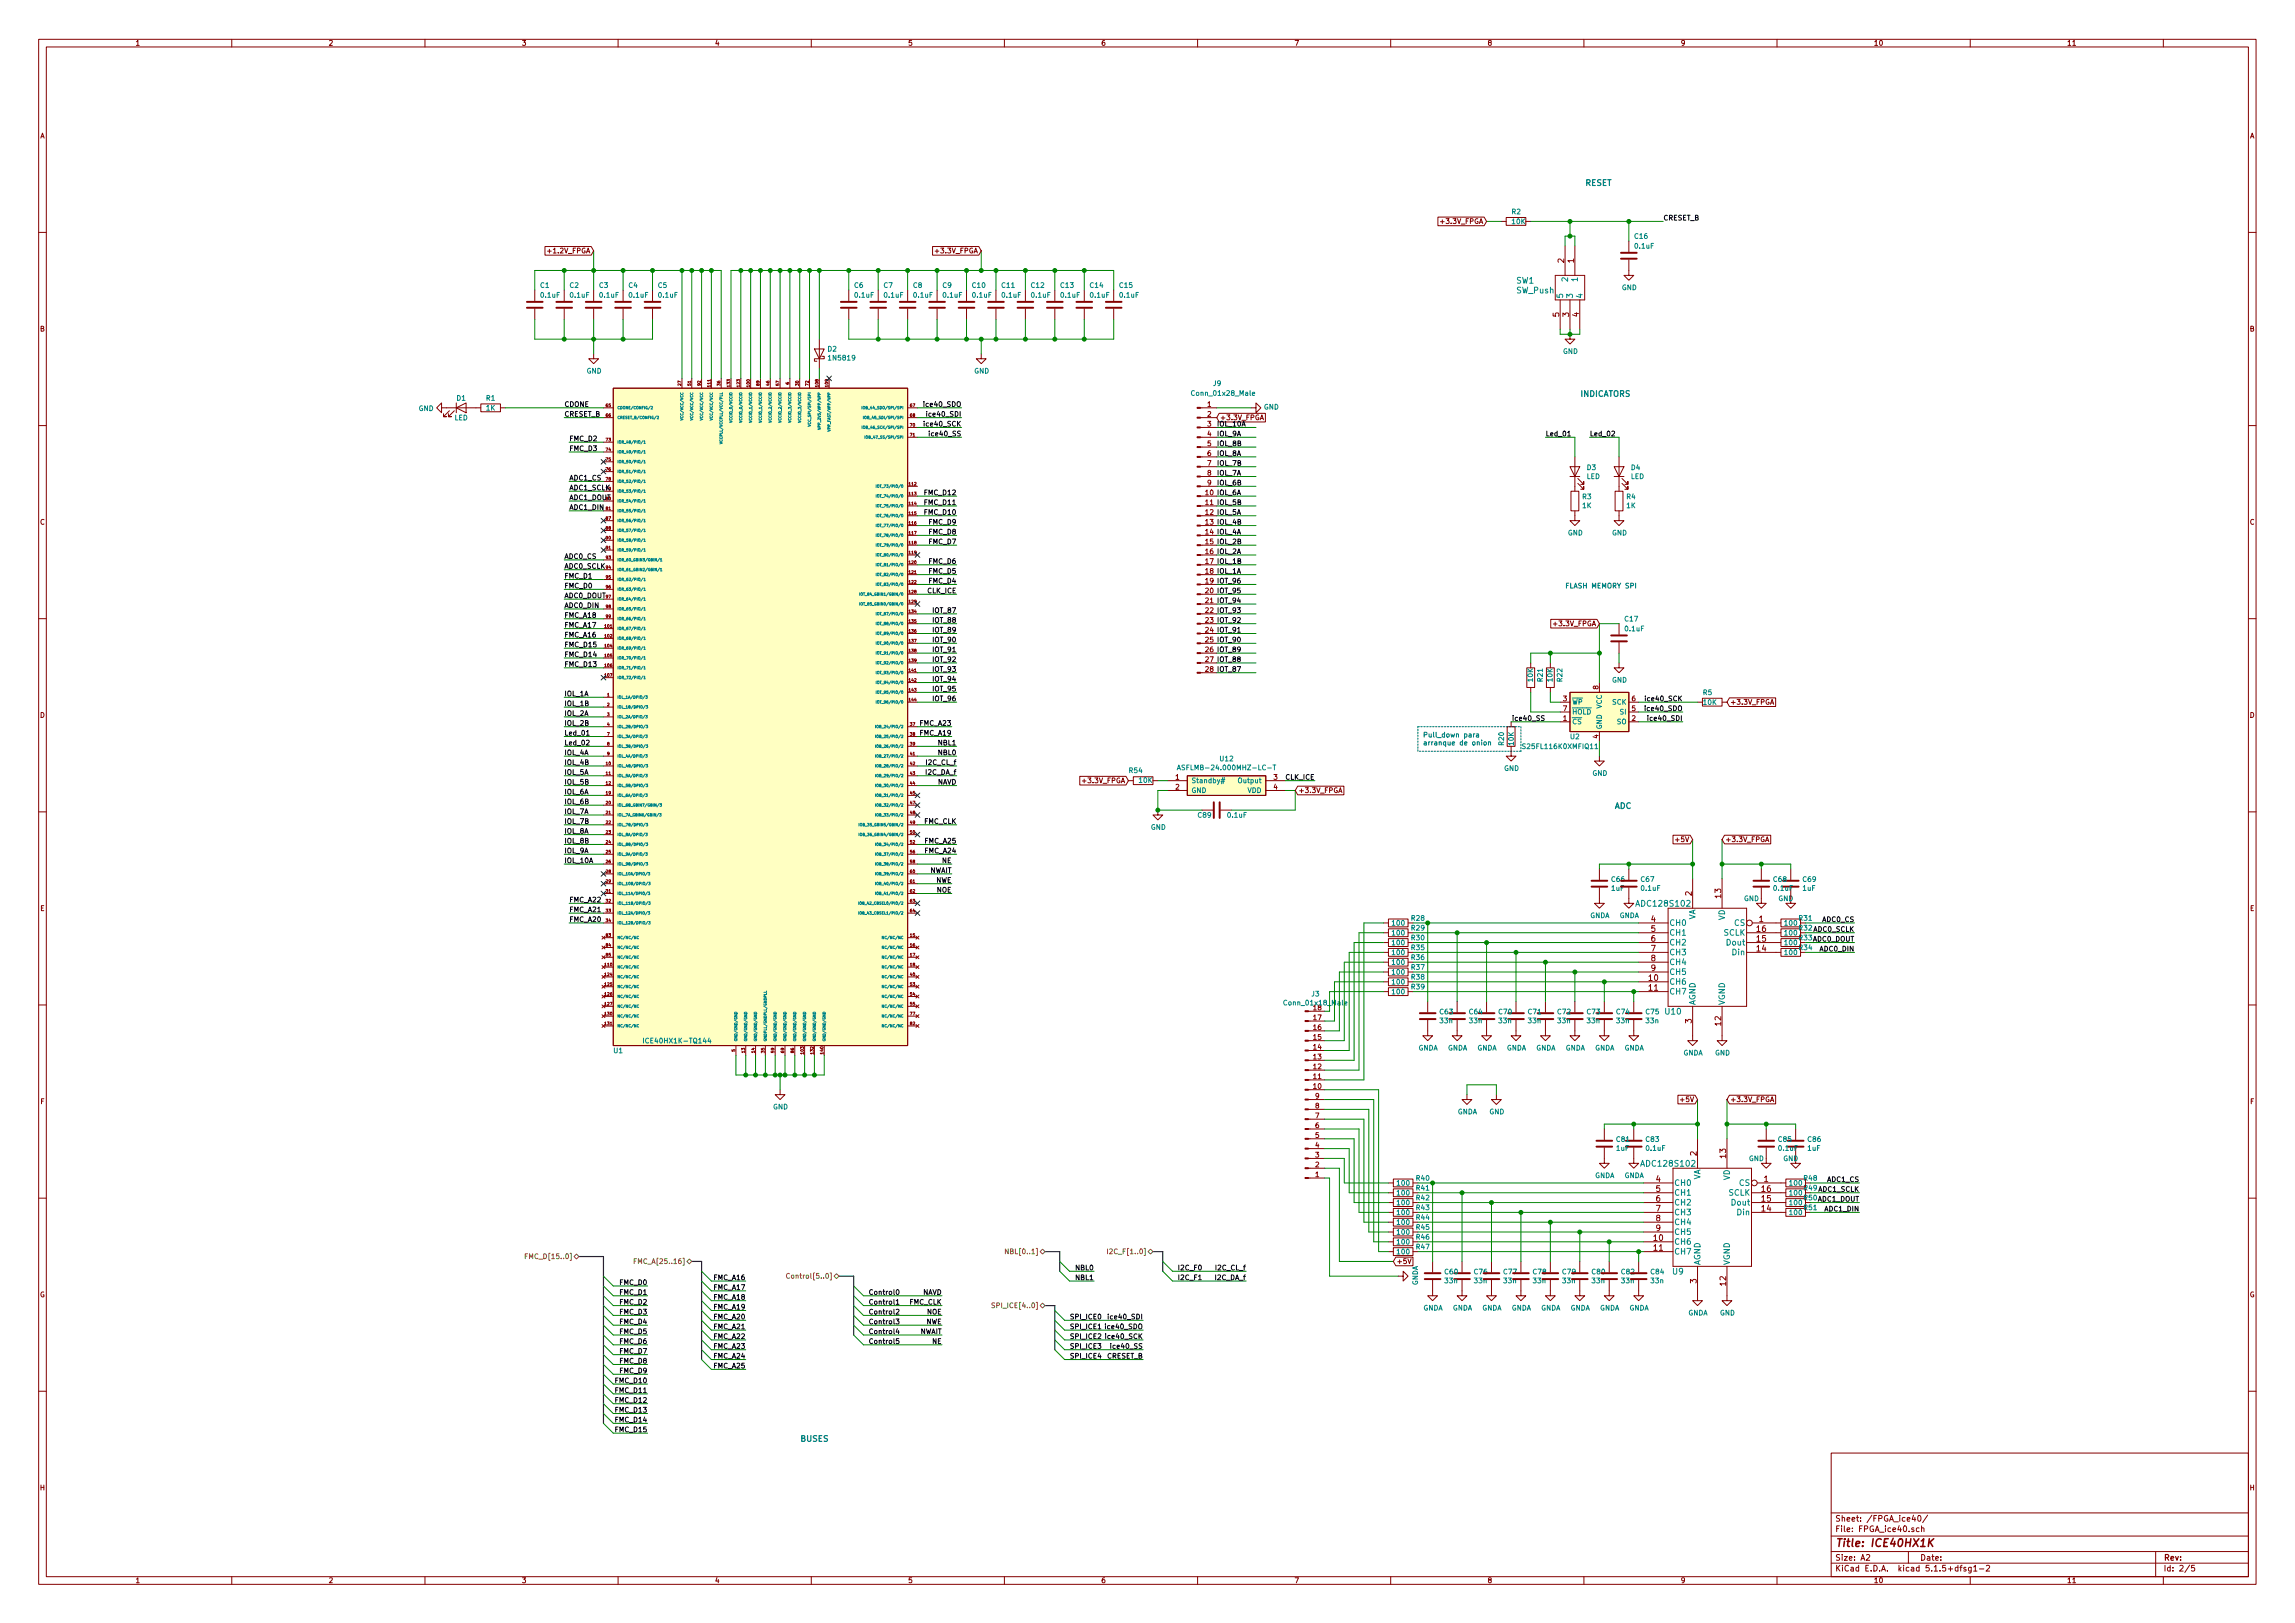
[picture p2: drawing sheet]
<svg xmlns="http://www.w3.org/2000/svg" width="594mm" height="420mm" viewBox="0 0 594 420" stroke-linecap="round" stroke-linejoin="round" font-family="sans-serif">
<defs><g id="words">
<text font-size="2.8" fill="#840000" x="475" y="400.4">Title: ICE40HX1K</text>
<g font-size="2.1" fill="#0000c2">
<text x="410.2" y="48.1">RESET</text>
<text x="408.9" y="102.7">INDICATORS</text>
<text x="417.8" y="209.4">ADC</text>
<text x="207" y="373.2">BUSES</text>
</g>
<g font-size="2.1" fill="#840000">
<text x="404.9" y="68.1" transform="rotate(-90 404.9 68.1)">2</text>
<text x="407.4" y="68.1" transform="rotate(-90 407.4 68.1)">1</text>
<text x="403.6" y="82" transform="rotate(-90 403.6 82)">5</text>
<text x="406.1" y="82" transform="rotate(-90 406.1 82)">3</text>
<text x="408.7" y="82" transform="rotate(-90 408.7 82)">4</text>
<text x="437.9" y="231.9" transform="rotate(-90 437.9 231.9)">2</text>
<text x="445.5" y="232.5" transform="rotate(-90 445.5 232.5)">13</text>
<text x="427.4" y="238.7">4</text>
<text x="455.3" y="238.7">1</text>
<text x="427.4" y="241.2">5</text>
<text x="427.4" y="243.8">6</text>
<text x="454.8" y="243.8">15</text>
<text x="454.8" y="241.2">16</text>
<text x="427.4" y="246.3">7</text>
<text x="427.4" y="248.8">8</text>
<text x="427.4" y="251.4">9</text>
<text x="454.8" y="246.3">14</text>
<text x="426.8" y="253.9">10</text>
<text x="426.8" y="256.5">11</text>
<text x="437.9" y="264.9" transform="rotate(-90 437.9 264.9)">3</text>
<text x="445.5" y="265.5" transform="rotate(-90 445.5 265.5)">12</text>
<text x="439.2" y="299.2" transform="rotate(-90 439.2 299.2)">2</text>
<text x="446.8" y="299.8" transform="rotate(-90 446.8 299.8)">13</text>
<text x="428.7" y="306">4</text>
<text x="456.6" y="306">1</text>
<text x="428.7" y="308.5">5</text>
<text x="428.7" y="311.1">6</text>
<text x="456.1" y="311.1">15</text>
<text x="456.1" y="308.5">16</text>
<text x="428.7" y="313.6">7</text>
<text x="428.7" y="316.1">8</text>
<text x="456.1" y="313.6">14</text>
<text x="428.1" y="321.2">10</text>
<text x="428.1" y="323.8">11</text>
<text x="428.7" y="318.7">9</text>
<text x="439.2" y="332.2" transform="rotate(-90 439.2 332.2)">3</text>
<text x="446.8" y="332.8" transform="rotate(-90 446.8 332.8)">12</text>
<text x="475" y="393.9">Sheet: /FPGA_ice40/</text>
<text x="475" y="396.6">File: FPGA_ice40.sch</text>
<text x="475" y="406.8">KiCad E.D.A. kicad 5.1.5+dfsg1-2</text>
<text x="475" y="404">Size: A2</text>
<text x="497" y="404">Date:</text>
<text x="560" y="404">Rev:</text>
<text x="560" y="406.8">Id: 2/5</text>
</g>
<g font-size="2.1" fill="#008484">
<text x="392.5" y="73.4">SW1</text>
<text x="392.6" y="75.9">SW_Push</text>
<text x="404.6" y="77.4" transform="rotate(-90 404.6 77.4)">5</text>
<text x="405.9" y="72.7" transform="rotate(-90 405.9 72.7)">2</text>
<text x="407.1" y="77.4" transform="rotate(-90 407.1 77.4)">3</text>
<text x="408.4" y="72.7" transform="rotate(-90 408.4 72.7)">1</text>
<text x="409.7" y="77.4" transform="rotate(-90 409.7 77.4)">4</text>
<text x="424" y="234.7">ADC128S102</text>
<text x="432.1" y="239.7">CH0</text>
<text x="438.9" y="238.3" transform="rotate(-90 438.9 238.3)">VA</text>
<text x="446.5" y="238.3" transform="rotate(-90 446.5 238.3)">VD</text>
<text x="449" y="239.7">CS</text>
<text x="432.1" y="242.2">CH1</text>
<text x="432.1" y="244.7">CH2</text>
<text x="446.2" y="242.2">SCLK</text>
<text x="447.1" y="244.7">Dout</text>
<text x="432.1" y="247.3">CH3</text>
<text x="432.1" y="249.8">CH4</text>
<text x="448.5" y="247.3">Din</text>
<text x="432.1" y="254.9">CH6</text>
<text x="432.1" y="257.4">CH7</text>
<text x="432.1" y="252.4">CH5</text>
<text x="431.1" y="262.6">U10</text>
<text x="438.9" y="260.3" transform="rotate(-90 438.9 260.3)">AGND</text>
<text x="446.5" y="260.3" transform="rotate(-90 446.5 260.3)">VGND</text>
<text x="425.2" y="302">ADC128S102</text>
<text x="440.2" y="305.6" transform="rotate(-90 440.2 305.6)">VA</text>
<text x="447.8" y="305.6" transform="rotate(-90 447.8 305.6)">VD</text>
<text x="433.3" y="307">CH0</text>
<text x="433.3" y="309.5">CH1</text>
<text x="447.4" y="309.5">SCLK</text>
<text x="450.2" y="307">CS</text>
<text x="433.3" y="312.1">CH2</text>
<text x="433.3" y="314.6">CH3</text>
<text x="433.3" y="317.1">CH4</text>
<text x="448.4" y="312.1">Dout</text>
<text x="449.8" y="314.6">Din</text>
<text x="433.3" y="322.2">CH6</text>
<text x="433.3" y="319.7">CH5</text>
<text x="433" y="329.9">U9</text>
<text x="433.3" y="324.8">CH7</text>
<text x="440.2" y="327.6" transform="rotate(-90 440.2 327.6)">AGND</text>
<text x="447.8" y="327.6" transform="rotate(-90 447.8 327.6)">VGND</text>
</g>
<g font-size="1.8" fill="#840000">
<text x="35" y="11.8">1</text>
<text x="85" y="11.8">2</text>
<text x="135" y="11.8">3</text>
<text x="185" y="11.8">4</text>
<text x="235" y="11.8">5</text>
<text x="285" y="11.8">6</text>
<text x="335" y="11.8">7</text>
<text x="385" y="11.8">8</text>
<text x="435" y="11.8">9</text>
<text x="485" y="11.8">10</text>
<text x="535" y="11.8">11</text>
<text x="10.4" y="35.8">A</text>
<text x="582.4" y="35.8">A</text>
<text x="373.5" y="58">+3.3V_FPGA</text>
<text x="142.3" y="65.6">+1.2V_FPGA</text>
<text x="242.6" y="65.6">+3.3V_FPGA</text>
<text x="10.4" y="85.8">B</text>
<text x="582.4" y="85.8">B</text>
<text x="312.6" y="105.3">1</text>
<text x="312.6" y="107.9">2</text>
<text x="312.6" y="110.4">3</text>
<text x="312.6" y="112.9">4</text>
<text x="315.7" y="108.8">+3.3V_FPGA</text>
<text x="312.6" y="115.5">5</text>
<text x="312.6" y="118">6</text>
<text x="312.6" y="120.6">7</text>
<text x="312.6" y="123.1">8</text>
<text x="312.6" y="125.6">9</text>
<text x="10.4" y="135.8">C</text>
<text x="582.4" y="135.8">C</text>
<text x="402.7" y="162.1">+3.3V_FPGA</text>
<text x="413.8" y="178.5" transform="rotate(-90 413.8 178.5)">8</text>
<text x="10.4" y="185.8">D</text>
<text x="404.6" y="181.5">3</text>
<text x="404.6" y="184.1">7</text>
<text x="422.4" y="184.1">5</text>
<text x="422.4" y="181.5">6</text>
<text x="447.8" y="182.4">+3.3V_FPGA</text>
<text x="582.4" y="185.8">D</text>
<text x="404.6" y="186.6">1</text>
<text x="413.8" y="191.2" transform="rotate(-90 413.8 191.2)">4</text>
<text x="422.4" y="186.6">2</text>
<text x="280.7" y="202.7">+3.3V_FPGA</text>
<text x="304.3" y="201.8">1</text>
<text x="329.7" y="201.8">3</text>
<text x="304.3" y="204.4">2</text>
<text x="329.7" y="204.4">4</text>
<text x="336.1" y="205.3">+3.3V_FPGA</text>
<text x="434.2" y="218">+5V</text>
<text x="446.6" y="218">+3.3V_FPGA</text>
<text x="10.4" y="235.8">E</text>
<text x="582.4" y="235.8">E</text>
<text x="340" y="269.2">15</text>
<text x="340" y="266.6">16</text>
<text x="340" y="264.1">17</text>
<text x="340" y="274.2">13</text>
<text x="340" y="271.7">14</text>
<text x="340" y="281.9">10</text>
<text x="340" y="279.3">11</text>
<text x="340" y="276.8">12</text>
<text x="10.5" y="285.8">F</text>
<text x="340.5" y="286.9">8</text>
<text x="340.5" y="284.4">9</text>
<text x="435.4" y="285.3">+5V</text>
<text x="447.8" y="285.3">+3.3V_FPGA</text>
<text x="582.5" y="285.8">F</text>
<text x="340.5" y="292">6</text>
<text x="340.5" y="289.5">7</text>
<text x="340.5" y="299.6">3</text>
<text x="340.5" y="297.1">4</text>
<text x="340.5" y="294.6">5</text>
<text x="340.5" y="304.7">1</text>
<text x="340.5" y="302.2">2</text>
<text x="361.5" y="327.2">+5V</text>
<text x="10.3" y="335.8">G</text>
<text x="582.3" y="335.8">G</text>
<text x="10.4" y="385.8">H</text>
<text x="582.4" y="385.8">H</text>
<text x="35" y="409.8">1</text>
<text x="85" y="409.8">2</text>
<text x="135" y="409.8">3</text>
<text x="185" y="409.8">4</text>
<text x="235" y="409.8">5</text>
<text x="285" y="409.8">6</text>
<text x="335" y="409.8">7</text>
<text x="385" y="409.8">8</text>
<text x="435" y="409.8">9</text>
<text x="485" y="409.8">10</text>
<text x="535" y="409.8">11</text>
</g>
<g font-size="1.8" fill="#008484">
<text x="391.4" y="55.5">R2</text>
<text x="391.4" y="58">10K</text>
<text x="423.2" y="61.8">C16</text>
<text x="423.3" y="64.4">0.1uF</text>
<text x="139.9" y="74.5">C1</text>
<text x="140.1" y="77.1">0.1uF</text>
<text x="147.5" y="74.5">C2</text>
<text x="147.7" y="77.1">0.1uF</text>
<text x="155.1" y="74.5">C3</text>
<text x="155.3" y="77.1">0.1uF</text>
<text x="162.8" y="74.5">C4</text>
<text x="162.9" y="77.1">0.1uF</text>
<text x="170.4" y="74.5">C5</text>
<text x="170.6" y="77.1">0.1uF</text>
<text x="221.2" y="74.5">C6</text>
<text x="221.4" y="77.1">0.1uF</text>
<text x="228.8" y="74.5">C7</text>
<text x="229" y="77.1">0.1uF</text>
<text x="236.4" y="74.5">C8</text>
<text x="236.6" y="77.1">0.1uF</text>
<text x="244" y="74.5">C9</text>
<text x="244.2" y="77.1">0.1uF</text>
<text x="251.7" y="74.5">C10</text>
<text x="251.8" y="77.1">0.1uF</text>
<text x="259.4" y="74.5">C11</text>
<text x="259.5" y="77.1">0.1uF</text>
<text x="267" y="74.5">C12</text>
<text x="267.1" y="77.1">0.1uF</text>
<text x="274.6" y="74.5">C13</text>
<text x="274.7" y="77.1">0.1uF</text>
<text x="282.2" y="74.5">C14</text>
<text x="282.3" y="77.1">0.1uF</text>
<text x="289.8" y="74.5">C15</text>
<text x="289.9" y="77.1">0.1uF</text>
<text x="419.8" y="75.1">GND</text>
<text x="214.3" y="91">D2</text>
<text x="214.8" y="93.3">1N5819</text>
<text x="404.6" y="91.6">GND</text>
<text x="151.8" y="96.7">GND</text>
<text x="252.2" y="96.7">GND</text>
<text x="314.1" y="99.9">J9</text>
<text x="108.4" y="106.4">GND</text>
<text x="118.3" y="103.7">D1</text>
<text x="125.9" y="103.7">R1</text>
<text x="125.9" y="106.3">1K</text>
<text x="308.9" y="102.5">Conn_01x28_Male</text>
<text x="327.2" y="106">GND</text>
<text x="117.6" y="108.8">LED</text>
<text x="410.7" y="124">LED</text>
<text x="410.8" y="121.7">D3</text>
<text x="422.1" y="124">LED</text>
<text x="422.3" y="121.7">D4</text>
<text x="409.7" y="129.2">R3</text>
<text x="409.7" y="131.5">1K</text>
<text x="421.1" y="129.2">R4</text>
<text x="421.1" y="131.5">1K</text>
<text x="405.8" y="138.6">GND</text>
<text x="417.3" y="138.6">GND</text>
<text x="420.6" y="160.9">C17</text>
<text x="420.8" y="163.4">0.1uF</text>
<text x="396.8" y="176.4" transform="rotate(-90 396.8 176.4)">10K</text>
<text x="399.3" y="176.4" transform="rotate(-90 399.3 176.4)">R21</text>
<text x="401.9" y="176.4" transform="rotate(-90 401.9 176.4)">10K</text>
<text x="404.4" y="176.4" transform="rotate(-90 404.4 176.4)">R22</text>
<text x="417.3" y="176.7">GND</text>
<text x="440.9" y="179.9">R5</text>
<text x="406.9" y="182.4">WP</text>
<text x="406.9" y="185">HOLD</text>
<text x="414.7" y="183.5" transform="rotate(-90 414.7 183.5)">VCC</text>
<text x="417.4" y="182.4">SCK</text>
<text x="419.5" y="185">SI</text>
<text x="441" y="182.5">10K</text>
<text x="406.6" y="191.4">U2</text>
<text x="406.9" y="187.5">CS</text>
<text x="414.7" y="188.9" transform="rotate(-90 414.7 188.9)">GND</text>
<text x="418.6" y="187.5">SO</text>
<text x="315.9" y="197.1">U12</text>
<text x="389.3" y="192.9" transform="rotate(-90 389.3 192.9)">R20</text>
<text x="391.8" y="192.9" transform="rotate(-90 391.8 192.9)">10K</text>
<text x="394.8" y="193.9">S25FL116K0XMFIQ11</text>
<text x="292.4" y="200.1">R54</text>
<text x="294.9" y="202.7">10K</text>
<text x="306.6" y="199.4">ASFLMB-24.000MHZ-LC-T</text>
<text x="308.4" y="202.7">Standby#</text>
<text x="320.9" y="202.7">Output</text>
<text x="389.3" y="199.6">GND</text>
<text x="412.2" y="200.8">GND</text>
<text x="308.4" y="205.3">GND</text>
<text x="322.9" y="205.3">VDD</text>
<text x="297.9" y="214.8">GND</text>
<text x="310.2" y="211.7">C89</text>
<text x="317.9" y="211.7">0.1uF</text>
<text x="417.2" y="230.6">1uF</text>
<text x="417.2" y="228.3">C66</text>
<text x="424.8" y="228.3">C67</text>
<text x="424.9" y="230.6">0.1uF</text>
<text x="451.4" y="233.3">GND</text>
<text x="459.1" y="228.3">C68</text>
<text x="459.2" y="230.6">0.1uF</text>
<text x="460.3" y="233.3">GND</text>
<text x="466.7" y="230.6">1uF</text>
<text x="466.8" y="228.3">C69</text>
<text x="360.5" y="239.6">100</text>
<text x="365.4" y="238.3">R28</text>
<text x="411.6" y="237.7">GNDA</text>
<text x="419.2" y="237.7">GNDA</text>
<text x="462.1" y="239.6">100</text>
<text x="465.7" y="238.3">R31</text>
<text x="360.5" y="244.7">100</text>
<text x="360.5" y="242.2">100</text>
<text x="365.4" y="246">R35</text>
<text x="365.4" y="243.4">R30</text>
<text x="365.4" y="240.9">R29</text>
<text x="462.1" y="244.7">100</text>
<text x="462.1" y="242.2">100</text>
<text x="465.7" y="246">R34</text>
<text x="360.5" y="249.8">100</text>
<text x="360.5" y="247.2">100</text>
<text x="365.4" y="251">R37</text>
<text x="365.4" y="248.5">R36</text>
<text x="462.1" y="247.2">100</text>
<text x="339.5" y="258">J3</text>
<text x="360.5" y="257.4">100</text>
<text x="360.5" y="254.9">100</text>
<text x="360.5" y="252.3">100</text>
<text x="365.4" y="256.1">R39</text>
<text x="365.4" y="253.6">R38</text>
<text x="332.8" y="260.3">Conn_01x18_Male</text>
<text x="340" y="261.5">18</text>
<text x="372.8" y="262.6">C63</text>
<text x="380.4" y="262.6">C64</text>
<text x="388" y="262.6">C70</text>
<text x="395.6" y="262.6">C71</text>
<text x="403.3" y="262.6">C72</text>
<text x="410.9" y="262.6">C73</text>
<text x="418.5" y="262.6">C74</text>
<text x="426.1" y="262.6">C75</text>
<text x="372.8" y="264.9">33n</text>
<text x="380.4" y="264.9">33n</text>
<text x="388.1" y="264.9">33n</text>
<text x="395.7" y="264.9">33n</text>
<text x="403.3" y="264.9">33n</text>
<text x="410.9" y="264.9">33n</text>
<text x="418.5" y="264.9">33n</text>
<text x="426.2" y="264.9">33n</text>
<text x="158.9" y="272.6">U1</text>
<text x="167.5" y="270.1">ICE40HX1K-TQ144</text>
<text x="367.1" y="271.9">GNDA</text>
<text x="374.7" y="271.9">GNDA</text>
<text x="382.3" y="271.9">GNDA</text>
<text x="390" y="271.9">GNDA</text>
<text x="397.6" y="271.9">GNDA</text>
<text x="405.2" y="271.9">GNDA</text>
<text x="412.8" y="271.9">GNDA</text>
<text x="420.4" y="271.9">GNDA</text>
<text x="435.7" y="273.2">GNDA</text>
<text x="443.9" y="273.2">GND</text>
<text x="200.1" y="287.2">GND</text>
<text x="377.3" y="288.5">GNDA</text>
<text x="385.5" y="288.5">GND</text>
<text x="418.4" y="297.9">1uF</text>
<text x="418.5" y="295.6">C81</text>
<text x="426.1" y="295.6">C83</text>
<text x="426.2" y="297.9">0.1uF</text>
<text x="460.4" y="295.6">C85</text>
<text x="460.5" y="297.9">0.1uF</text>
<text x="468" y="297.9">1uF</text>
<text x="468" y="295.6">C86</text>
<text x="366.7" y="305.7">R40</text>
<text x="412.8" y="305">GNDA</text>
<text x="420.4" y="305">GNDA</text>
<text x="452.7" y="300.6">GND</text>
<text x="461.6" y="300.6">GND</text>
<text x="467" y="305.7">R48</text>
<text x="361.7" y="309.5">100</text>
<text x="361.7" y="306.9">100</text>
<text x="366.7" y="310.7">R42</text>
<text x="366.7" y="308.2">R41</text>
<text x="463.3" y="309.5">100</text>
<text x="463.3" y="306.9">100</text>
<text x="361.7" y="317.1">100</text>
<text x="361.7" y="314.5">100</text>
<text x="361.7" y="312">100</text>
<text x="366.7" y="315.8">R44</text>
<text x="366.7" y="313.3">R43</text>
<text x="463.3" y="312">100</text>
<text x="463.3" y="314.5">100</text>
<text x="467" y="313.3">R51</text>
<text x="361.7" y="322.2">100</text>
<text x="361.7" y="319.6">100</text>
<text x="366.7" y="323.4">R47</text>
<text x="366.7" y="320.9">R46</text>
<text x="366.7" y="318.4">R45</text>
<text x="361.7" y="324.7">100</text>
<text x="374" y="329.9">C60</text>
<text x="381.7" y="329.9">C76</text>
<text x="389.3" y="329.9">C77</text>
<text x="396.9" y="329.9">C78</text>
<text x="404.5" y="329.9">C79</text>
<text x="412.1" y="329.9">C80</text>
<text x="419.8" y="329.9">C82</text>
<text x="427.4" y="329.9">C84</text>
<text x="367" y="332.8" transform="rotate(-90 367 332.8)">GNDA</text>
<text x="374.1" y="332.2">33n</text>
<text x="381.7" y="332.2">33n</text>
<text x="389.3" y="332.2">33n</text>
<text x="397" y="332.2">33n</text>
<text x="404.6" y="332.2">33n</text>
<text x="412.2" y="332.2">33n</text>
<text x="419.8" y="332.2">33n</text>
<text x="427.4" y="332.2">33n</text>
<text x="368.4" y="339.3">GNDA</text>
<text x="376" y="339.3">GNDA</text>
<text x="383.6" y="339.3">GNDA</text>
<text x="391.2" y="339.3">GNDA</text>
<text x="398.9" y="339.3">GNDA</text>
<text x="406.5" y="339.3">GNDA</text>
<text x="414.1" y="339.3">GNDA</text>
<text x="421.7" y="339.3">GNDA</text>
<text x="437" y="340.5">GNDA</text>
<text x="445.2" y="340.5">GND</text>
</g>
<g font-size="1.8">
<text x="430.5" y="57.1">CRESET_B</text>
<text x="146" y="105.3">CDONE</text>
<text x="146" y="107.9">CRESET_B</text>
<text x="239.7" y="105.3">ice40_SDO</text>
<text x="240.6" y="107.9">ice40_SDI</text>
<text x="239.8" y="110.4">ice40_SCK</text>
<text x="241.1" y="112.9">ice40_SS</text>
<text x="315" y="112.9">IOL_9A</text>
<text x="315" y="110.4">IOL_10A</text>
<text x="400" y="112.9">Led_01</text>
<text x="411.5" y="112.9">Led_02</text>
<text x="147.3" y="116.8">FMC_D3</text>
<text x="147.3" y="114.2">FMC_D2</text>
<text x="315" y="118">IOL_8A</text>
<text x="315" y="115.5">IOL_8B</text>
<text x="147.3" y="124.4">ADC1_CS</text>
<text x="315" y="125.6">IOL_6B</text>
<text x="315" y="123.1">IOL_7A</text>
<text x="315" y="120.6">IOL_7B</text>
<text x="147.3" y="132">ADC1_DIN</text>
<text x="147.3" y="129.5">ADC1_DOUT</text>
<text x="147.3" y="126.9">ADC1_SCLK</text>
<text x="239.6" y="128.2">FMC_D12</text>
<text x="239.6" y="130.7">FMC_D11</text>
<text x="312.1" y="128.2">10 IOL_6A</text>
<text x="312.1" y="130.7">11 IOL_5B</text>
<text x="239.6" y="133.3">FMC_D10</text>
<text x="240.6" y="135.8">FMC_D9</text>
<text x="312.1" y="133.3">12 IOL_5A</text>
<text x="312.1" y="135.8">13 IOL_4B</text>
<text x="240.6" y="140.9">FMC_D7</text>
<text x="240.6" y="138.3">FMC_D8</text>
<text x="312.1" y="138.3">14 IOL_4A</text>
<text x="312.1" y="140.9">15 IOL_2B</text>
<text x="312.1" y="143.4">16 IOL_2A</text>
<text x="146" y="149.8">FMC_D1</text>
<text x="146" y="144.7">ADC0_CS</text>
<text x="146" y="147.2">ADC0_SCLK</text>
<text x="240.6" y="148.5">FMC_D5</text>
<text x="240.6" y="146">FMC_D6</text>
<text x="312.1" y="146">17 IOL_1B</text>
<text x="312.1" y="148.5">18 IOL_1A</text>
<text x="146" y="152.3">FMC_D0</text>
<text x="146" y="154.9">ADC0_DOUT</text>
<text x="240.1" y="153.6">CLK_ICE</text>
<text x="240.6" y="151">FMC_D4</text>
<text x="312.1" y="151">19 IOT_96</text>
<text x="312.1" y="153.6">20 IOT_95</text>
<text x="146" y="159.9">FMC_A18</text>
<text x="146" y="157.4">ADC0_DIN</text>
<text x="241.8" y="161.2">IOT_88</text>
<text x="241.8" y="158.7">IOT_87</text>
<text x="312.1" y="156.1">21 IOT_94</text>
<text x="312.1" y="158.7">22 IOT_93</text>
<text x="312.1" y="161.2">23 IOT_92</text>
<text x="146" y="162.5">FMC_A17</text>
<text x="146" y="165">FMC_A16</text>
<text x="146" y="167.6">FMC_D15</text>
<text x="241.8" y="166.3">IOT_90</text>
<text x="241.8" y="163.7">IOT_89</text>
<text x="312.1" y="163.7">24 IOT_91</text>
<text x="312.1" y="166.3">25 IOT_90</text>
<text x="146" y="172.6">FMC_D13</text>
<text x="146" y="170.1">FMC_D14</text>
<text x="241.8" y="173.9">IOT_93</text>
<text x="241.8" y="171.4">IOT_92</text>
<text x="241.8" y="168.8">IOT_91</text>
<text x="312.1" y="168.8">26 IOT_89</text>
<text x="312.1" y="171.4">27 IOT_88</text>
<text x="312.1" y="173.9">28 IOT_87</text>
<text x="241.8" y="176.4">IOT_94</text>
<text x="241.8" y="179">IOT_95</text>
<text x="146" y="180.3">IOL_1A</text>
<text x="146" y="182.8">IOL_1B</text>
<text x="146" y="185.3">IOL_2A</text>
<text x="241.8" y="181.5">IOT_96</text>
<text x="426.4" y="184.1">ice40_SDO</text>
<text x="426.5" y="181.5">ice40_SCK</text>
<text x="146" y="187.9">IOL_2B</text>
<text x="146" y="190.4">Led_01</text>
<text x="238.3" y="190.4">FMC_A19</text>
<text x="238.3" y="187.9">FMC_A23</text>
<text x="392.3" y="186.6">ice40_SS</text>
<text x="427.3" y="186.6">ice40_SDI</text>
<text x="146" y="195.5">IOL_4A</text>
<text x="146" y="193">Led_02</text>
<text x="243" y="195.5">NBL0</text>
<text x="243" y="193">NBL1</text>
<text x="146" y="203.1">IOL_5B</text>
<text x="146" y="200.6">IOL_5A</text>
<text x="146" y="198">IOL_4B</text>
<text x="239.8" y="200.6">I2C_DA_f</text>
<text x="240" y="198">I2C_CL_f</text>
<text x="242.6" y="203.1">NAVD</text>
<text x="332.8" y="201.8">CLK_ICE</text>
<text x="146" y="208.2">IOL_6B</text>
<text x="146" y="205.7">IOL_6A</text>
<text x="146" y="215.8">IOL_8A</text>
<text x="146" y="213.3">IOL_7B</text>
<text x="146" y="210.7">IOL_7A</text>
<text x="239.2" y="213.3">FMC_CLK</text>
<text x="146" y="220.9">IOL_9A</text>
<text x="146" y="218.4">IOL_8B</text>
<text x="239.6" y="218.4">FMC_A25</text>
<text x="239.6" y="220.9">FMC_A24</text>
<text x="146" y="223.4">IOL_10A</text>
<text x="240.6" y="226">NWAIT</text>
<text x="243.9" y="223.4">NE</text>
<text x="147.3" y="233.6">FMC_A22</text>
<text x="242.3" y="228.5">NWE</text>
<text x="242.5" y="231.1">NOE</text>
<text x="147.3" y="238.7">FMC_A20</text>
<text x="147.3" y="236.1">FMC_A21</text>
<text x="471.8" y="238.7">ADC0_CS</text>
<text x="465.7" y="243.4">R33ADC0_DOUT</text>
<text x="465.7" y="240.9">R32 ADC0_SCLK</text>
<text x="471.2" y="246.3">ADC0_DIN</text>
<text x="473.1" y="306">ADC1_CS</text>
<text x="467" y="308.2">R49 ADC1_SCLK</text>
<text x="467" y="310.7">R50ADC1_DOUT</text>
<text x="472.5" y="313.6">ADC1_DIN</text>
<text x="278.6" y="328.8">NBL0</text>
<text x="304.8" y="328.8">I2C_F0</text>
<text x="314.9" y="328.8">I2C_CL_f</text>
<text x="160.6" y="332.7">FMC_D0</text>
<text x="160.6" y="335.2">FMC_D1</text>
<text x="185" y="333.9">FMC_A17</text>
<text x="185" y="331.4">FMC_A16</text>
<text x="224.8" y="335.2">Control0</text>
<text x="238.8" y="335.2">NAVD</text>
<text x="278.6" y="331.4">NBL1</text>
<text x="304.8" y="331.4">I2C_F1</text>
<text x="314.7" y="331.4">I2C_DA_f</text>
<text x="160.6" y="340.3">FMC_D3</text>
<text x="160.6" y="337.7">FMC_D2</text>
<text x="185" y="341.5">FMC_A20</text>
<text x="185" y="339">FMC_A19</text>
<text x="185" y="336.5">FMC_A18</text>
<text x="224.8" y="340.3">Control2</text>
<text x="224.8" y="337.7">Control1</text>
<text x="235.4" y="337.7">FMC_CLK</text>
<text x="240" y="340.3">NOE</text>
<text x="276.9" y="341.5">SPI_ICE0</text>
<text x="287.6" y="341.5">ice40_SDI</text>
<text x="160.6" y="342.8">FMC_D4</text>
<text x="160.6" y="345.4">FMC_D5</text>
<text x="160.6" y="347.9">FMC_D6</text>
<text x="185" y="346.6">FMC_A22</text>
<text x="185" y="344.1">FMC_A21</text>
<text x="224.8" y="342.8">Control3</text>
<text x="224.8" y="347.9">Control5</text>
<text x="224.8" y="345.4">Control4</text>
<text x="238" y="345.4">NWAIT</text>
<text x="239.7" y="342.8">NWE</text>
<text x="241.4" y="347.9">NE</text>
<text x="276.9" y="346.6">SPI_ICE2</text>
<text x="276.9" y="344.1">SPI_ICE1</text>
<text x="286.7" y="344.1">ice40_SDO</text>
<text x="286.8" y="346.6">ice40_SCK</text>
<text x="160.6" y="350.4">FMC_D7</text>
<text x="160.6" y="353">FMC_D8</text>
<text x="185" y="351.7">FMC_A24</text>
<text x="185" y="349.2">FMC_A23</text>
<text x="276.9" y="351.7">SPI_ICE4</text>
<text x="276.9" y="349.2">SPI_ICE3</text>
<text x="286.5" y="351.7">CRESET_B</text>
<text x="288.1" y="349.2">ice40_SS</text>
<text x="159.6" y="358.1">FMC_D10</text>
<text x="160.6" y="355.5">FMC_D9</text>
<text x="185" y="354.2">FMC_A25</text>
<text x="159.6" y="365.7">FMC_D13</text>
<text x="159.6" y="363.1">FMC_D12</text>
<text x="159.6" y="360.6">FMC_D11</text>
<text x="159.6" y="370.8">FMC_D15</text>
<text x="159.6" y="368.2">FMC_D14</text>
</g>
<g font-size="1.8" fill="#0000c2">
<text x="405.1" y="152.3">FLASH MEMORY SPI</text>
<text x="368.3" y="190.9">Pull_down para</text>
<text x="368.3" y="193">arranque de onion</text>
</g>
<g font-size="1.8" fill="#848400">
<text x="137.1" y="325.9">FMC_D[15..0]</text>
<text x="165.4" y="327.2">FMC_A[25..16]</text>
<text x="261.2" y="324.7">NBL[0..1]</text>
<text x="288" y="324.7">I2C_F[1..0]</text>
<text x="205.2" y="331">Control[5..0]</text>
<text x="258.1" y="338.6">SPI_ICE[4..0]</text>
</g>
<g font-size="1.1" fill="#840000">
<text x="176.3" y="99.8" transform="rotate(-90 176.3 99.8)">27</text>
<text x="178.8" y="99.8" transform="rotate(-90 178.8 99.8)">51</text>
<text x="181.4" y="99.8" transform="rotate(-90 181.4 99.8)">92</text>
<text x="183.9" y="100.1" transform="rotate(-90 183.9 100.1)">111</text>
<text x="186.5" y="99.8" transform="rotate(-90 186.5 99.8)">36</text>
<text x="189" y="100.1" transform="rotate(-90 189 100.1)">133</text>
<text x="191.5" y="100.1" transform="rotate(-90 191.5 100.1)">123</text>
<text x="194.1" y="100.1" transform="rotate(-90 194.1 100.1)">100</text>
<text x="196.6" y="99.8" transform="rotate(-90 196.6 99.8)">89</text>
<text x="199.2" y="99.8" transform="rotate(-90 199.2 99.8)">46</text>
<text x="201.7" y="99.8" transform="rotate(-90 201.7 99.8)">57</text>
<text x="204.2" y="99.5" transform="rotate(-90 204.2 99.5)">6</text>
<text x="206.8" y="99.8" transform="rotate(-90 206.8 99.8)">30</text>
<text x="209.3" y="99.8" transform="rotate(-90 209.3 99.8)">72</text>
<text x="211.9" y="100.1" transform="rotate(-90 211.9 100.1)">108</text>
<text x="214.4" y="100.1" transform="rotate(-90 214.4 100.1)">109</text>
<text x="156.9" y="105.4">65</text>
<text x="156.9" y="107.9">66</text>
<text x="235.6" y="105.4">67</text>
<text x="235.6" y="107.9">68</text>
<text x="235.6" y="110.4">70</text>
<text x="235.6" y="113">71</text>
<text x="156.9" y="114.2">73</text>
<text x="156.9" y="116.8">74</text>
<text x="156.9" y="119.3">75</text>
<text x="156.9" y="121.9">76</text>
<text x="156.9" y="124.4">78</text>
<text x="235.3" y="125.7">112</text>
<text x="156.9" y="129.5">80</text>
<text x="235.3" y="128.2">113</text>
<text x="235.3" y="130.8">114</text>
<text x="156.9" y="132">81</text>
<text x="156.9" y="134.6">87</text>
<text x="156.9" y="137.1">88</text>
<text x="235.3" y="133.3">115</text>
<text x="235.3" y="135.8">116</text>
<text x="156.9" y="139.6">90</text>
<text x="156.9" y="142.2">91</text>
<text x="235.3" y="138.4">117</text>
<text x="235.3" y="140.9">118</text>
<text x="235.3" y="143.5">119</text>
<text x="156.9" y="144.7">93</text>
<text x="156.9" y="147.3">94</text>
<text x="156.9" y="149.8">95</text>
<text x="235.3" y="146">120</text>
<text x="235.3" y="148.5">121</text>
<text x="156.9" y="152.3">96</text>
<text x="156.9" y="154.9">97</text>
<text x="235.3" y="151.1">122</text>
<text x="235.3" y="153.6">128</text>
<text x="156.9" y="157.4">98</text>
<text x="156.9" y="160">99</text>
<text x="235.3" y="156.2">129</text>
<text x="235.3" y="158.7">134</text>
<text x="235.3" y="161.2">135</text>
<text x="156.6" y="162.5">101</text>
<text x="156.6" y="165">102</text>
<text x="156.6" y="167.6">104</text>
<text x="235.3" y="163.8">136</text>
<text x="235.3" y="166.3">137</text>
<text x="156.6" y="170.1">105</text>
<text x="156.6" y="172.7">106</text>
<text x="235.3" y="168.9">138</text>
<text x="235.3" y="171.4">139</text>
<text x="235.3" y="173.9">141</text>
<text x="156.6" y="175.2">107</text>
<text x="235.3" y="176.5">142</text>
<text x="235.3" y="179">143</text>
<text x="157.2" y="180.3">1</text>
<text x="157.2" y="182.8">2</text>
<text x="157.2" y="185.4">3</text>
<text x="235.3" y="181.6">144</text>
<text x="157.2" y="187.9">4</text>
<text x="157.2" y="190.4">7</text>
<text x="235.6" y="187.9">37</text>
<text x="235.6" y="190.4">38</text>
<text x="157.2" y="193">8</text>
<text x="157.2" y="195.5">9</text>
<text x="235.6" y="193">39</text>
<text x="235.6" y="195.5">41</text>
<text x="156.9" y="198.1">10</text>
<text x="156.9" y="200.6">11</text>
<text x="156.9" y="203.1">12</text>
<text x="235.6" y="198.1">42</text>
<text x="235.6" y="200.6">43</text>
<text x="235.6" y="203.1">44</text>
<text x="156.9" y="205.7">19</text>
<text x="156.9" y="208.2">20</text>
<text x="235.6" y="205.7">45</text>
<text x="235.6" y="208.2">47</text>
<text x="156.9" y="210.8">21</text>
<text x="156.9" y="213.3">22</text>
<text x="156.9" y="215.8">23</text>
<text x="235.6" y="210.8">48</text>
<text x="235.6" y="213.3">49</text>
<text x="235.6" y="215.8">50</text>
<text x="156.9" y="218.4">24</text>
<text x="156.9" y="220.9">25</text>
<text x="235.6" y="218.4">52</text>
<text x="235.6" y="220.9">56</text>
<text x="156.9" y="223.5">26</text>
<text x="156.9" y="226">28</text>
<text x="235.6" y="223.5">58</text>
<text x="235.6" y="226">60</text>
<text x="156.9" y="228.5">29</text>
<text x="156.9" y="231.1">31</text>
<text x="156.9" y="233.6">32</text>
<text x="235.6" y="228.5">61</text>
<text x="235.6" y="231.1">62</text>
<text x="235.6" y="233.6">63</text>
<text x="156.9" y="236.2">33</text>
<text x="156.9" y="238.7">34</text>
<text x="235.6" y="236.2">64</text>
<text x="156.9" y="242.5">83</text>
<text x="156.9" y="245.1">84</text>
<text x="235.6" y="242.5">15</text>
<text x="235.6" y="245.1">16</text>
<text x="156.6" y="250.1">110</text>
<text x="156.9" y="247.6">85</text>
<text x="235.6" y="247.6">17</text>
<text x="235.6" y="250.1">18</text>
<text x="156.6" y="252.7">124</text>
<text x="156.6" y="255.2">125</text>
<text x="156.6" y="257.8">126</text>
<text x="235.6" y="252.7">40</text>
<text x="235.6" y="255.2">53</text>
<text x="235.6" y="257.8">54</text>
<text x="156.6" y="260.3">127</text>
<text x="156.6" y="262.8">130</text>
<text x="235.6" y="260.3">55</text>
<text x="235.6" y="262.8">77</text>
<text x="156.6" y="265.4">131</text>
<text x="235.6" y="265.4">82</text>
<text x="190.3" y="272.2" transform="rotate(-90 190.3 272.2)">5</text>
<text x="192.8" y="272.5" transform="rotate(-90 192.8 272.5)">13</text>
<text x="195.4" y="272.5" transform="rotate(-90 195.4 272.5)">14</text>
<text x="197.9" y="272.5" transform="rotate(-90 197.9 272.5)">35</text>
<text x="200.4" y="272.5" transform="rotate(-90 200.4 272.5)">59</text>
<text x="203" y="272.5" transform="rotate(-90 203 272.5)">69</text>
<text x="205.5" y="272.5" transform="rotate(-90 205.5 272.5)">86</text>
<text x="208.1" y="272.8" transform="rotate(-90 208.1 272.8)">103</text>
<text x="210.6" y="272.8" transform="rotate(-90 210.6 272.8)">132</text>
<text x="213.1" y="272.8" transform="rotate(-90 213.1 272.8)">140</text>
</g>
<text font-size="1.1" x="156.9" y="126.9">79</text>
<g font-size="1" fill="#008484">
<text x="159.8" y="105.9">CDONE/CONFIG/2</text>
<text x="224.4" y="105.9">IOB_44_SDO/SPI/SPI</text>
<text x="159.8" y="108.4">CRESET_B/CONFIG/2</text>
<text x="176.9" y="108.1" transform="rotate(-90 176.9 108.1)">VCC/VCC/VCC</text>
<text x="179.4" y="108.1" transform="rotate(-90 179.4 108.1)">VCC/VCC/VCC</text>
<text x="181.9" y="108.1" transform="rotate(-90 181.9 108.1)">VCC/VCC/VCC</text>
<text x="184.5" y="108.1" transform="rotate(-90 184.5 108.1)">VCC/VCC/VCC</text>
<text x="187" y="113.8" transform="rotate(-90 187 113.8)">VCCPLL/VCCPLL/VCC/PLL</text>
<text x="189.6" y="108.9" transform="rotate(-90 189.6 108.9)">VCCIO_0/VCCIO</text>
<text x="192.1" y="108.9" transform="rotate(-90 192.1 108.9)">VCCIO_0/VCCIO</text>
<text x="194.6" y="108.9" transform="rotate(-90 194.6 108.9)">VCCIO_1/VCCIO</text>
<text x="197.2" y="108.9" transform="rotate(-90 197.2 108.9)">VCCIO_1/VCCIO</text>
<text x="199.7" y="108.9" transform="rotate(-90 199.7 108.9)">VCCIO_2/VCCIO</text>
<text x="202.3" y="108.9" transform="rotate(-90 202.3 108.9)">VCCIO_2/VCCIO</text>
<text x="204.8" y="108.9" transform="rotate(-90 204.8 108.9)">VCCIO_3/VCCIO</text>
<text x="207.3" y="108.9" transform="rotate(-90 207.3 108.9)">VCCIO_3/VCCIO</text>
<text x="209.9" y="109.2" transform="rotate(-90 209.9 109.2)">VCC_SPI/SPI/SPI</text>
<text x="212.4" y="110" transform="rotate(-90 212.4 110)">VPP_2V5/VPP/VPP</text>
<text x="215" y="110.8" transform="rotate(-90 215 110.8)">VPP_FAST/VPP/VPP</text>
<text x="224.5" y="111">IOB_46_SCK/SPI/SPI</text>
<text x="224.9" y="108.4">IOB_45_SDI/SPI/SPI</text>
<text x="225.2" y="113.5">IOB_47_SS/SPI/SPI</text>
<text x="159.8" y="114.8">IOR_48/PIO/1</text>
<text x="159.8" y="117.3">IOR_49/PIO/1</text>
<text x="159.8" y="119.9">IOR_50/PIO/1</text>
<text x="159.8" y="122.4">IOR_51/PIO/1</text>
<text x="159.8" y="125">IOR_52/PIO/1</text>
<text x="159.8" y="127.5">IOR_53/PIO/1</text>
<text x="159.8" y="130">IOR_54/PIO/1</text>
<text x="228" y="126.2">IOT_73/PIO/0</text>
<text x="228" y="128.8">IOT_74/PIO/0</text>
<text x="228" y="131.3">IOT_75/PIO/0</text>
<text x="159.8" y="132.6">IOR_55/PIO/1</text>
<text x="159.8" y="135.1">IOR_56/PIO/1</text>
<text x="159.8" y="137.7">IOR_57/PIO/1</text>
<text x="228" y="133.8">IOT_76/PIO/0</text>
<text x="228" y="136.4">IOT_77/PIO/0</text>
<text x="159.8" y="140.2">IOR_58/PIO/1</text>
<text x="159.8" y="142.7">IOR_59/PIO/1</text>
<text x="228" y="138.9">IOT_78/PIO/0</text>
<text x="228" y="141.5">IOT_79/PIO/0</text>
<text x="159.8" y="145.3">IOR_60_GBIN3/GBIN/1</text>
<text x="159.8" y="147.8">IOR_61_GBIN2/GBIN/1</text>
<text x="228" y="144">IOT_80/PIO/0</text>
<text x="228" y="146.5">IOT_81/PIO/0</text>
<text x="228" y="149.1">IOT_82/PIO/0</text>
<text x="159.8" y="150.4">IOR_62/PIO/1</text>
<text x="159.8" y="152.9">IOR_63/PIO/1</text>
<text x="159.8" y="155.4">IOR_64/PIO/1</text>
<text x="223.9" y="154.2">IOT_84_GBIN1/GBIN/0</text>
<text x="228" y="151.6">IOT_83/PIO/0</text>
<text x="159.8" y="158">IOR_65/PIO/1</text>
<text x="159.8" y="160.5">IOR_66/PIO/1</text>
<text x="223.9" y="156.7">IOT_85_GBIN0/GBIN/0</text>
<text x="228" y="159.2">IOT_87/PIO/0</text>
<text x="228" y="161.8">IOT_88/PIO/0</text>
<text x="159.8" y="163.1">IOR_67/PIO/1</text>
<text x="159.8" y="165.6">IOR_68/PIO/1</text>
<text x="228" y="164.3">IOT_89/PIO/0</text>
<text x="228" y="166.9">IOT_90/PIO/0</text>
<text x="159.8" y="168.1">IOR_69/PIO/1</text>
<text x="159.8" y="170.7">IOR_70/PIO/1</text>
<text x="159.8" y="173.2">IOR_71/PIO/1</text>
<text x="228" y="169.4">IOT_91/PIO/0</text>
<text x="228" y="171.9">IOT_92/PIO/0</text>
<text x="159.8" y="175.8">IOR_72/PIO/1</text>
<text x="228" y="174.5">IOT_93/PIO/0</text>
<text x="228" y="177">IOT_94/PIO/0</text>
<text x="228" y="179.6">IOT_95/PIO/0</text>
<text x="159.8" y="180.8">IOL_1A/DPIO/3</text>
<text x="159.8" y="183.4">IOL_1B/DPIO/3</text>
<text x="159.8" y="185.9">IOL_2A/DPIO/3</text>
<text x="228" y="182.1">IOT_96/PIO/0</text>
<text x="159.8" y="188.5">IOL_2B/DPIO/3</text>
<text x="159.8" y="191">IOL_3A/DPIO/3</text>
<text x="227.9" y="188.5">IOB_24/PIO/2</text>
<text x="227.9" y="191">IOB_25/PIO/2</text>
<text x="159.8" y="193.5">IOL_3B/DPIO/3</text>
<text x="159.8" y="196.1">IOL_4A/DPIO/3</text>
<text x="227.9" y="193.5">IOB_26/PIO/2</text>
<text x="227.9" y="196.1">IOB_27/PIO/2</text>
<text x="159.8" y="198.6">IOL_4B/DPIO/3</text>
<text x="159.8" y="201.2">IOL_5A/DPIO/3</text>
<text x="159.8" y="203.7">IOL_5B/DPIO/3</text>
<text x="227.9" y="198.6">IOB_28/PIO/2</text>
<text x="227.9" y="201.2">IOB_29/PIO/2</text>
<text x="227.9" y="203.7">IOB_30/PIO/2</text>
<text x="159.8" y="206.2">IOL_6A/DPIO/3</text>
<text x="159.8" y="208.8">IOL_6B_GBIN7/GBIN/3</text>
<text x="227.9" y="206.2">IOB_31/PIO/2</text>
<text x="227.9" y="208.8">IOB_32/PIO/2</text>
<text x="159.8" y="211.3">IOL_7A_GBIN6/GBIN/3</text>
<text x="159.8" y="213.9">IOL_7B/DPIO/3</text>
<text x="223.7" y="213.9">IOB_35_GBIN5/GBIN/2</text>
<text x="227.9" y="211.3">IOB_33/PIO/2</text>
<text x="159.8" y="216.4">IOL_8A/DPIO/3</text>
<text x="159.8" y="218.9">IOL_8B/DPIO/3</text>
<text x="159.8" y="221.5">IOL_9A/DPIO/3</text>
<text x="223.7" y="216.4">IOB_36_GBIN4/GBIN/2</text>
<text x="227.9" y="218.9">IOB_34/PIO/2</text>
<text x="227.9" y="221.5">IOB_37/PIO/2</text>
<text x="159.8" y="224">IOL_9B/DPIO/3</text>
<text x="159.8" y="226.6">IOL_10A/DPIO/3</text>
<text x="227.9" y="224">IOB_38/PIO/2</text>
<text x="227.9" y="226.6">IOB_39/PIO/2</text>
<text x="159.8" y="229.1">IOL_10B/DPIO/3</text>
<text x="159.8" y="231.6">IOL_11A/DPIO/3</text>
<text x="227.9" y="229.1">IOB_40/PIO/2</text>
<text x="227.9" y="231.6">IOB_41/PIO/2</text>
<text x="159.8" y="234.2">IOL_11B/DPIO/3</text>
<text x="159.8" y="236.7">IOL_12A/DPIO/3</text>
<text x="159.8" y="239.3">IOL_12B/DPIO/3</text>
<text x="223.6" y="234.2">IOB_42_CBSEL0/PIO/2</text>
<text x="223.6" y="236.7">IOB_43_CBSEL1/PIO/2</text>
<text x="159.8" y="243.1">NC/NC/NC</text>
<text x="159.8" y="245.6">NC/NC/NC</text>
<text x="229.3" y="243.1">NC/NC/NC</text>
<text x="229.3" y="245.6">NC/NC/NC</text>
<text x="159.8" y="250.7">NC/NC/NC</text>
<text x="159.8" y="248.1">NC/NC/NC</text>
<text x="229.3" y="248.1">NC/NC/NC</text>
<text x="229.3" y="250.7">NC/NC/NC</text>
<text x="159.8" y="253.2">NC/NC/NC</text>
<text x="159.8" y="255.8">NC/NC/NC</text>
<text x="229.3" y="253.2">NC/NC/NC</text>
<text x="229.3" y="255.8">NC/NC/NC</text>
<text x="159.8" y="258.3">NC/NC/NC</text>
<text x="159.8" y="260.8">NC/NC/NC</text>
<text x="159.8" y="263.4">NC/NC/NC</text>
<text x="229.3" y="258.3">NC/NC/NC</text>
<text x="229.3" y="260.8">NC/NC/NC</text>
<text x="229.3" y="263.4">NC/NC/NC</text>
<text x="159.8" y="265.9">NC/NC/NC</text>
<text x="190.8" y="269.7" transform="rotate(-90 190.8 269.7)">GND/GND/GND</text>
<text x="193.4" y="269.7" transform="rotate(-90 193.4 269.7)">GND/GND/GND</text>
<text x="195.9" y="269.7" transform="rotate(-90 195.9 269.7)">GND/GND/GND</text>
<text x="198.5" y="269.7" transform="rotate(-90 198.5 269.7)">GNDPLL/GNDPLL/GNDPLL</text>
<text x="201" y="269.7" transform="rotate(-90 201 269.7)">GND/GND/GND</text>
<text x="203.5" y="269.7" transform="rotate(-90 203.5 269.7)">GND/GND/GND</text>
<text x="206.1" y="269.7" transform="rotate(-90 206.1 269.7)">GND/GND/GND</text>
<text x="208.6" y="269.7" transform="rotate(-90 208.6 269.7)">GND/GND/GND</text>
<text x="211.2" y="269.7" transform="rotate(-90 211.2 269.7)">GND/GND/GND</text>
<text x="213.7" y="269.7" transform="rotate(-90 213.7 269.7)">GND/GND/GND</text>
<text x="229.3" y="265.9">NC/NC/NC</text>
</g>
</g></defs>
<g fill="none" stroke="#840000" stroke-width=".26">
<path d="M10 10.2h574v400h-574zM12 12.2h570v396h-570zM60 10.2v2M110 10.2v2M160 10.2v2M210 10.2v2M260 10.2v2M310 10.2v2M360 10.2v2M410 10.2v2M460 10.2v2M510 10.2v2"/>
<path d="M536.5 11.8h.8M560 10.2v2M372.2 56.2h12l.6 1.1-.6 1.1h-12zM372.9 57.4h.9M388.6 57.3h1.3M389.9 56.3h5.1v2h-5.1zM395 57.3h1.2M10 60.2h2M138.4 75.1v2.8M138.4 79.9v2.8M141.1 63.8h11.9l.7 1.1-.7 1.2h-11.9zM141.7 65h1"/>
<path d="M146 75.1v2.8M146 79.9v2.8M153.7 75.1v2.8M153.7 79.9v2.8M161.3 75.1v2.8M161.3 79.9v2.8M168.9 75.1v2.8M168.9 79.9v2.8M219.7 75.1v2.8M219.7 79.9v2.8M227.3 75.1v2.8M227.3 79.9v2.8"/>
<path d="M234.9 75.1v2.8M234.9 79.9v2.8M241.4 63.8h12l.6 1.1-.6 1.2h-12zM242.1 65h.9M242.6 75.1v2.8M242.6 79.9v2.8M250.2 75.1v2.8M250.2 79.9v2.8M257.8 75.1v2.8M257.8 79.9v2.8M265.4 75.1v2.8M265.4 79.9v2.8"/>
<path d="M273 75.1v2.8M273 79.9v2.8M280.7 75.1v2.8M280.7 79.9v2.8M288.3 75.1v2.8M288.3 79.9v2.8M402.6 71.3h7.6v6.3h-7.6zM403.9 77.6v7.7M405.1 63.7v7.6M406.4 77.6v7.7M407.7 63.7v7.6M408.9 77.6v7.7"/>
<path d="M421.6 67.2v4.1h1.3l-1.3 1.3-1.2-1.3h1.2M421.6 62.4v2.8M582 60.2h2M153.7 91.6v1.3h1.2l-1.2 1.2-1.3-1.2h1.3M176.5 98v2.5M179.1 95.4h.1M179.1 98v2.5M181.6 98v2.5M184.1 98v2.5M186.7 98v2.5M189.2 98v2.5M191.8 98v2.5"/>
<path d="M194.3 98v2.5M196.8 98v2.5M199.4 98v2.5M201.9 98v2.5M204.5 98v2.5M207 98v2.5M209.5 98v2.5M210.8 90.3h2.6l-1.3 2.6zM212.1 87.8v7.6M212.1 98v2.5M212.7 92.2h.7v.7h-2.6v.6h.7M214.6 98v2.5"/>
<path d="M254 91.6v1.3h1.3l-1.3 1.2-1.3-1.2h1.3M406.4 86.5v1.3h1.3l-1.3 1.3-1.3-1.3h1.3M10 110.2h2M114.3 105.6v-1.3l-1.3 1.3 1.3 1.2v-1.2h10.2M116.3 106.3l-1.5 1.6h.8h-.8v-.8M117.6 106.3l-1.5 1.6h.7h-.7v-.8M118.1 105.6l2.5-1.3v2.5zM118.1 104.3v2.5M124.5 104.6h5v2h-5zM129.5 105.6h1.3M156.2 108.1h2.5M156.2 105.6h2.5"/>
<path d="M156.2 114.5h2.5M156.2 117h2.5M156.2 119.5h2.5M158.7 100.5h76.2v170.2h-76.2zM234.9 113.2h2.6M234.9 110.7h2.6M234.9 108.1h2.6M234.9 105.6h2.6M310.7 118.3h4.3M310.7 115.7h4.3M310.7 113.2h4.3M310.7 110.7h4.3"/>
<path d="M310.7 108.1h4.3M310.7 105.6h4.3M315.6 107h12v2.2h-12l-.6-1.1zM323.8 105.6h1.3v-1.3l1.3 1.3-1.3 1.2v-1.2M326.2 108.7l.4-1.3 .5 1.3M326.3 108.3h.6M407.7 118.3v8.9M419.1 118.3v8.9M582 110.2h2M156.2 122.1h2.5M156.2 124.6h2.5M156.2 127.2h2.5"/>
<path d="M156.2 129.7h2.5M156.2 132.2h2.5M156.2 134.8h2.5M156.2 137.3h2.5M156.2 139.9h2.5M234.9 138.6h2.6M234.9 136.1h2.6M234.9 133.5h2.6M234.9 131h2.6M234.9 128.4h2.6M234.9 125.9h2.6M310.7 123.4h4.3"/>
<path d="M310.7 138.6h4.3M310.7 136.1h4.3M310.7 133.5h4.3M310.7 131h4.3M310.7 128.4h4.3M310.7 125.9h4.3M310.7 120.8h4.3M406.4 120.8h2.5l-1.2 2.6zM406.4 123.4h2.5M406.7 127.2h2v5h-2zM407.7 132.2v2.6h1.2l-1.2 1.3-1.3-1.3h1.3M408.4 125.1l1.6 1.6v-.8v.8h-.8"/>
<path d="M408.4 123.9l1.6 1.5v-.8v.8h-.8M417.8 120.8h2.6l-1.3 2.6zM417.8 123.4h2.6M418.1 127.2h2v5h-2zM419.1 132.2v2.6h1.3l-1.3 1.3-1.3-1.3h1.3M419.9 125.1l1.5 1.6v-.8v.8h-.8M419.9 123.9l1.5 1.5v-.8v.8h-.8M156.2 142.4h2.5M156.2 144.9h2.5M156.2 147.5h2.5M156.2 150h2.5M156.2 152.6h2.5"/>
<path d="M156.2 155.1h2.5M156.2 157.6h2.5M234.9 158.9h2.6M234.9 156.4h2.6M234.9 153.8h2.6M234.9 151.3h2.6M234.9 148.8h2.6M234.9 146.2h2.6M234.9 143.7h2.6M234.9 141.1h2.6M310.7 158.9h4.3M310.7 156.4h4.3"/>
<path d="M310.7 153.8h4.3M310.7 151.3h4.3M310.7 148.8h4.3M310.7 146.2h4.3M310.7 143.7h4.3M310.7 141.1h4.3M10 160.2h2M156.2 160.2h2.5M156.2 162.7h2.5M156.2 165.3h2.5M156.2 167.8h2.5M156.2 170.3h2.5"/>
<path d="M156.2 172.9h2.5M156.2 175.4h2.5M234.9 174.2h2.6M234.9 171.6h2.6M234.9 169.1h2.6M234.9 166.5h2.6M234.9 164h2.6M234.9 161.5h2.6M234.9 176.7h2.6M234.9 179.2h2.6M310.7 174.2h4.3M310.7 171.6h4.3"/>
<path d="M310.7 169.1h4.3M310.7 166.5h4.3M310.7 164h4.3M310.7 161.5h4.3M395.2 172.9h2.1v5.1h-2.1zM396.2 171.6v1.3M396.2 178v1.2M400.3 172.9h2v5.1h-2zM401.3 171.6v1.3M401.3 178v1.2M401.4 160.3h12l.6 1.2-.6 1.1h-12zM402.1 161.5h.9"/>
<path d="M406.4 179.2h15.2v10.2h-15.2zM414 176.7v2.5M419.1 171.6v1.3h1.3l-1.3 1.3-1.3-1.3h1.3M419.1 161.5v2.8M419.1 166.3v2.8M582 160.2h2M156.2 180.5h2.5M156.2 198.3h2.5M156.2 183h2.5M156.2 185.6h2.5M156.2 188.1h2.5M156.2 190.7h2.5"/>
<path d="M156.2 193.2h2.5M156.2 195.7h2.5M234.9 181.8h2.6M234.9 198.3h2.6M234.9 188.1h2.6M234.9 190.7h2.6M234.9 193.2h2.6M234.9 195.7h2.6M390.1 188.1h2.1v5.1h-2.1zM391.2 193.2v2.5h1.2l-1.2 1.3-1.3-1.3h1.3M391.2 186.9v1.2M403.9 181.8h2.5"/>
<path d="M403.9 186.9h2.5M403.9 184.3h2.5M414 195.7v1.3h1.3l-1.3 1.3-1.3-1.3h1.3M414 189.4v2.5M421.6 181.8h2.6M421.6 186.9h2.6M421.6 184.3h2.6M439.4 181.8h1.3M440.7 180.8h5.1v2h-5.1zM445.8 181.8h1.2M447.7 180.7h11.9v2.2h-11.9l-.7-1.1zM458.3 182.3l.4-1.2 .4 1.2"/>
<path d="M458.4 182h.6M10 210.2h2M156.2 200.8h2.5M156.2 203.4h2.5M156.2 205.9h2.5M156.2 208.4h2.5M156.2 211h2.5M156.2 213.5h2.5M156.2 216.1h2.5M156.2 218.6h2.5M234.9 200.8h2.6M234.9 203.4h2.6"/>
<path d="M234.9 205.9h2.6M234.9 208.4h2.6M234.9 211h2.6M234.9 213.5h2.6M234.9 216.1h2.6M234.9 218.6h2.6M279.5 201h12l.6 1.1-.6 1.1h-12zM280.2 202.2h.9M292.1 202.1h1.3M293.4 201.1h5v2h-5zM298.4 202.1h1.3M299.7 209.7v1.3h1.3l-1.3 1.3-1.3-1.3h1.3"/>
<path d="M302.3 202.1h5M302.3 204.6h5M307.3 200.8h20.4v5.1h-20.4zM311.1 209.7h2.8M316 209.7h2.8M327.7 202.1h5M327.7 204.6h5M335.9 203.5h12v2.3h-12l-.6-1.2zM346.5 205.2l.5-1.3 .4 1.3M346.7 204.8h.6M433.1 216.2h4.4l.6 1.1-.6 1.2h-4.4zM446.4 216.2h12v2.3h-12l-.6-1.2z"/>
<path d="M457 217.9l.5-1.3 .4 1.3M457.1 217.5h.7M582 210.2h2M156.2 238.9h2.5M156.2 221.1h2.5M156.2 223.7h2.5M156.2 226.2h2.5M156.2 228.8h2.5M156.2 231.3h2.5M156.2 233.8h2.5M156.2 236.4h2.5M234.9 221.1h2.6"/>
<path d="M234.9 223.7h2.6M234.9 226.2h2.6M234.9 228.8h2.6M234.9 231.3h2.6M234.9 233.8h2.6M234.9 236.4h2.6M358.1 238.9h1.3M359.4 237.9h5.1v2h-5.1zM364.5 238.9h1.3M414 229.8v4h1.3l-1.3 1.3-1.3-1.3h1.3M414 225v2.8M421.6 229.8v4h1.3l-1.3 1.3-1.2-1.3h1.2"/>
<path d="M421.6 225v2.8M424.2 238.9h7.6M431.8 235.1h20.3v25.4h-20.3zM438.1 227.5v7.6M445.8 227.5v7.6M453.6 238.9h7.4M455.9 229.8v4h1.3l-1.3 1.3-1.2-1.3h1.2M455.9 225v2.8M461 237.9h5.1v2h-5.1zM463.5 229.8v4h1.3l-1.3 1.3-1.2-1.3h1.2M463.5 225v2.8M155.8 250l.8 .7"/>
<path d="M155.8 252.5l.8 .8M155.8 255.1l.8 .7M155.8 257.6l.8 .8M155.8 242.4l.8 .7M155.8 244.9l.8 .8M155.8 247.4l.8 .8M156.2 250.4h2.5M156.2 252.9h2.5M156.2 255.4h2.5M156.2 258h2.5M156.2 242.7h2.5M156.2 245.3h2.5"/>
<path d="M156.2 247.8h2.5M156.6 250l-.8 .7M156.6 252.5l-.8 .8M156.6 255.1l-.8 .7M156.6 257.6l-.8 .8M156.6 242.4l-.8 .7M156.6 244.9l-.8 .8M156.6 247.4l-.8 .8M234.9 250.4h2.6M234.9 252.9h2.6M234.9 255.4h2.6M234.9 258h2.6"/>
<path d="M234.9 242.7h2.6M234.9 245.3h2.6M234.9 247.8h2.6M237.1 242.4l.8 .7M237.1 244.9l.8 .8M237.1 247.4l.8 .8M237.1 250l.8 .7M237.1 252.5l.8 .8M237.1 255.1l.8 .7M237.1 257.6l.8 .8M237.9 242.4l-.8 .7M237.9 244.9l-.8 .8"/>
<path d="M237.9 247.4l-.8 .8M237.9 250l-.8 .7M237.9 252.5l-.8 .8M237.9 255.1l-.8 .7M237.9 257.6l-.8 .8M358.1 246.5h1.3M358.1 244h1.3M358.1 241.5h1.3M358.1 256.7h1.3M358.1 254.2h1.3M358.1 249.1h1.3M358.1 251.6h1.3"/>
<path d="M359.4 255.7h5.1v2h-5.1zM359.4 253.2h5.1v2h-5.1zM359.4 250.6h5.1v2h-5.1zM359.4 248.1h5.1v2h-5.1zM359.4 245.5h5.1v2.1h-5.1zM359.4 243h5.1v2h-5.1zM359.4 240.5h5.1v2h-5.1zM364.5 246.5h1.3M364.5 244h1.3M364.5 241.5h1.3M364.5 256.7h1.3M364.5 254.2h1.3"/>
<path d="M364.5 249.1h1.3M364.5 251.6h1.3M369.6 259.2v2.8M377.2 259.2v2.8M384.8 259.2v2.8M392.4 259.2v2.8M400 259.2v2.8M407.7 259.2v2.8M415.3 259.2v2.8M422.9 259.2v2.8M424.2 246.5h7.6M424.2 244h7.6"/>
<path d="M424.2 241.5h7.6M424.2 256.7h7.6M424.2 254.2h7.6M424.2 249.1h7.6M424.2 251.6h7.6M452.1 246.5h8.9M452.1 244h8.9M452.1 241.5h8.9M461 245.5h5.1v2.1h-5.1zM461 243h5.1v2h-5.1zM461 240.5h5.1v2h-5.1zM10 260.2h2"/>
<path d="M155.8 260.1l.8 .8M155.8 262.7l.8 .7M155.8 265.2l.8 .8M156.2 260.5h2.5M156.2 263.1h2.5M156.2 265.6h2.5M156.6 260.1l-.8 .8M156.6 262.7l-.8 .7M156.6 265.2l-.8 .8M190.5 270.7v2.5M193 270.7v2.5M195.6 270.7v2.5"/>
<path d="M198.1 270.7v2.5M200.7 270.7v2.5M203.2 270.7v2.5M205.7 270.7v2.5M208.3 270.7v2.5M210.8 270.7v2.5M213.4 270.7v2.5M234.9 260.5h2.6M234.9 263.1h2.6M234.9 265.6h2.6M237.1 260.1l.8 .8M237.1 262.7l.8 .7"/>
<path d="M237.1 265.2l.8 .8M237.9 260.1l-.8 .8M237.9 262.7l-.8 .7M237.9 265.2l-.8 .8M338.7 279.6h4.2M338.7 277h4.2M338.7 274.5h4.2M338.7 271.9h4.2M338.7 269.4h4.2M338.7 266.9h4.2M338.7 264.3h4.2M338.7 261.8h4.2"/>
<path d="M369.6 264.1v4h1.2l-1.2 1.3-1.3-1.3h1.3M377.2 264.1v4h1.3l-1.3 1.3-1.3-1.3h1.3M384.8 264.1v4h1.3l-1.3 1.3-1.3-1.3h1.3M392.4 264.1v4h1.3l-1.3 1.3-1.2-1.3h1.2M400 264.1v4h1.3l-1.3 1.3-1.2-1.3h1.2M407.7 264.1v4h1.2l-1.2 1.3-1.3-1.3h1.3M415.3 264.1v4h1.3l-1.3 1.3-1.3-1.3h1.3M422.9 264.1v4h1.3l-1.3 1.3-1.3-1.3h1.3M438.1 260.5v8.9h1.3l-1.3 1.3-1.2-1.3h1.2M445.8 260.5v8.9h1.2l-1.2 1.3-1.3-1.3h1.3M582 260.2h2M201.9 282.1v1.3h1.3l-1.3 1.2-1.2-1.2h1.2"/>
<path d="M338.7 299.9h4.2M338.7 297.3h4.2M338.7 294.8h4.2M338.7 292.3h4.2M338.7 289.7h4.2M338.7 287.2h4.2M338.7 284.6h4.2M338.7 282.1h4.2M379.7 283.4v1.2h1.3l-1.3 1.3-1.2-1.3h1.2M387.3 283.4v1.2h1.3l-1.3 1.3-1.2-1.3h1.2M415.3 297.1v4.1h1.3l-1.3 1.2-1.3-1.2h1.3M415.3 292.3v2.8"/>
<path d="M422.9 297.1v4.1h1.3l-1.3 1.2-1.3-1.2h1.3M422.9 292.3v2.8M434.3 283.5h4.5l.6 1.1-.6 1.2h-4.5zM439.4 294.8v7.6M447 294.8v7.6M447.7 283.5h11.9v2.3h-11.9l-.7-1.2zM457.2 297.1v4.1h1.3l-1.3 1.2-1.3-1.2h1.3M457.2 292.3v2.8M458.3 285.2l.4-1.3 .4 1.3M458.4 284.9h.6M464.8 297.1v4.1h1.3l-1.3 1.2-1.3-1.2h1.3M464.8 292.3v2.8"/>
<path d="M10 310.2h2M338.7 305h4.2M338.7 302.4h4.2M359.4 308.8h1.3M359.4 311.3h1.3M359.4 313.9h1.3M359.4 306.2h1.3M359.4 316.4h1.3M359.4 318.9h1.3M360.7 317.9h5.1v2.1h-5.1zM360.7 315.4h5.1v2h-5.1zM360.7 312.8h5.1v2.1h-5.1z"/>
<path d="M360.7 310.3h5.1v2h-5.1zM360.7 307.8h5.1v2h-5.1zM360.7 305.2h5.1v2.1h-5.1zM365.8 308.8h1.2M365.8 311.3h1.2M365.8 313.9h1.2M365.8 306.2h1.2M365.8 316.4h1.2M365.8 318.9h1.2M425.4 308.8h7.7M425.4 311.3h7.7M425.4 313.9h7.7"/>
<path d="M425.4 306.2h7.7M425.4 316.4h7.7M425.4 318.9h7.7M433.1 302.4h20.3v25.4h-20.3zM453.4 308.8h8.9M453.4 311.3h8.9M453.4 313.9h8.9M454.9 306.2h7.4M462.3 307.8h5.1v2h-5.1zM462.3 310.3h5.1v2h-5.1zM462.3 312.8h5.1v2.1h-5.1zM462.3 305.2h5.1v2.1h-5.1z"/>
<path d="M582 310.2h2M359.4 324h1.3M359.4 321.5h1.3M360.7 323h5.1v2h-5.1zM360.7 320.5h5.1v2h-5.1zM361.3 325.4h4.5v2.3h-4.5l-.6-1.1zM361.9 330.4h1.3v-1.3l1.3 1.3-1.3 1.2v-1.2M364.4 325.8l.4 1.3 .5-1.3M365.8 324h1.2M365.8 321.5h1.2M370.8 331.4v4h1.3l-1.3 1.3-1.2-1.3h1.2M370.8 326.6v2.8"/>
<path d="M378.5 331.4v4h1.2l-1.2 1.3-1.3-1.3h1.3M378.5 326.6v2.8M386.1 331.4v4h1.2l-1.2 1.3-1.3-1.3h1.3M386.1 326.6v2.8M393.7 331.4v4h1.3l-1.3 1.3-1.3-1.3h1.3M393.7 326.6v2.8M401.3 331.4v4h1.3l-1.3 1.3-1.3-1.3h1.3M401.3 326.6v2.8M408.9 331.4v4h1.3l-1.3 1.3-1.2-1.3h1.2M408.9 326.6v2.8M416.6 331.4v4h1.2l-1.2 1.3-1.3-1.3h1.3M416.6 326.6v2.8"/>
<path d="M424.2 331.4v4h1.2l-1.2 1.3-1.3-1.3h1.3M424.2 326.6v2.8M425.4 324h7.7M425.4 321.5h7.7M439.4 327.8v8.9h1.3l-1.3 1.3-1.3-1.3h1.3M447 327.8v8.9h1.3l-1.3 1.3-1.2-1.3h1.2M10 360.2h2M474 376.2h108v32h-108zM582 360.2h2M474 397.7h108M474 391.7h108M495.3 392.2l-.3 1.1h.9"/>
<path d="M495.7 392.8v1M496.5 392.5l.3-.2a.81 .81 0 0 1 .5 .8 .81 .81 0 0 1-.5 .7l-.4-.5zM496.8 395.6l-.5-.1-.2 .3v.6h.7M497.4 395.6h.6v.9M497.4 395v1.5M499 392.2l-1.3 2M60 408.2v2M110 408.2v2M160 408.2v2M210 408.2v2M260 408.2v2M310 408.2v2"/>
<path d="M360 408.2v2M410 408.2v2M460 408.2v2M474 404.7h108M474 401.7h108M483.1 402.6l.6-.2 .3 .5-.9 1h.9M494 401.7v3M507.3 405.7h.6M507.9 405.2l-.4 .3v1.2M508.9 405.8l-.4-.1-.2 .2 .1 .3 .5 .1v.3h-.6M510 408.2v2M510.3 405.7v1.3l-.3 .2h-.4"/>
<path d="M510.3 405.8l-.5-.1-.3 .3 .1 .6h.7M510.9 405.7l.4-.5v1.5M510.9 406.7h.9M512.4 406.2h1.1M514.2 405.4l.6-.2 .2 .5-.9 1h.9M536.5 409.7h.8M558 401.7v6.5M560 408.2v2M566.8 405.1l-1.2 2M568 405.2h-.7v.7h.7v.7h-.7"/>
<circle cx="452.9" cy="238.9" r=".74"/>
<circle cx="454.1" cy="306.2" r=".74"/>
</g>
<path d="M499.4 398.3l-.2 2M499.6 399.2l.7 1.1M500.6 398.3l-1.3 1.2" fill="none" stroke="#840000" stroke-width=".41"/>
<g fill="none" stroke="#840000" stroke-width=".51">
<path d="M136.4 79.7h4.1M136.4 78.1h4.1M144 79.7h4.1M144 78.1h4.1M151.6 79.7h4.1M151.6 78.1h4.1M159.3 79.7h4M159.3 78.1h4M166.9 79.7h4M166.9 78.1h4M217.7 79.7h4M217.7 78.1h4"/>
<path d="M225.3 79.7h4.1M225.3 78.1h4.1M232.9 79.7h4.1M232.9 78.1h4.1M240.5 79.7h4.1M240.5 78.1h4.1M248.2 79.7h4M248.2 78.1h4M255.8 79.7h4M255.8 78.1h4M263.4 79.7h4.1M263.4 78.1h4.1"/>
<path d="M271 79.7h4.1M271 78.1h4.1M278.6 79.7h4.1M278.6 78.1h4.1M286.3 79.7h4M286.3 78.1h4M419.6 67h4.1M419.6 65.4h4.1M417.1 166h4M417.1 164.5h4M314.2 207.7v4.1M315.7 207.7v4.1"/>
<path d="M412 229.5h4.1M412 228h4.1M419.6 229.5h4.1M419.6 228h4.1M453.9 229.5h4.1M453.9 228h4.1M461.5 229.5h4.1M461.5 228h4.1M367.5 263.8h4.1M367.5 262.3h4.1M375.2 263.8h4M375.2 262.3h4"/>
<path d="M382.8 263.8h4M382.8 262.3h4M390.4 263.8h4.1M390.4 262.3h4.1M398 263.8h4.1M398 262.3h4.1M405.6 263.8h4.1M405.6 262.3h4.1M413.3 263.8h4M413.3 262.3h4M420.9 263.8h4M420.9 262.3h4"/>
<path d="M413.3 296.8h4M413.3 295.3h4M420.9 296.8h4M420.9 295.3h4M455.2 296.8h4M455.2 295.3h4M462.8 296.8h4.1M462.8 295.3h4.1M368.8 331.1h4.1M368.8 329.6h4.1M376.4 331.1h4.1M376.4 329.6h4.1"/>
<path d="M384 331.1h4.1M384 329.6h4.1M391.7 331.1h4M391.7 329.6h4M399.3 331.1h4.1M399.3 329.6h4.1M406.9 331.1h4.1M406.9 329.6h4.1M414.5 331.1h4.1M414.5 329.6h4.1M422.1 331.1h4.1M422.1 329.6h4.1"/>
</g>
<g fill="#ffffc2" stroke="#ffffc2" stroke-width=".26">
<path d="M406.4 179.2h15.2v10.2h-15.2z"/>
<path d="M307.3 200.8h20.4v5.1h-20.4z"/>
<path d="M158.7 100.5h76.2v170.2h-76.2z"/>
</g>
<g fill="none" stroke="#008484" stroke-width=".26">
<path d="M166.5 114l-.6 .9M166.5 116.6l-.6 .9M166.5 119.1l-.6 .9M166.7 114.3l.2-.2v.7M166.7 116.8l.2-.2v.7M166.7 119.3l.2-.1v.7M166.7 114.8h.4M166.7 117.3h.4M166.7 119.9h.4M168.4 105.1l-.7 .9M168.5 105.2h.3l.1 .2-.4 .5h.4M169.9 107.7l-.6 .9"/>
<path d="M170.1 107.8l.4 .1-.4 .5h.4M176.1 108.3l.7 .3-.7 .2M178.7 108.3l.7 .3-.7 .2M181.2 108.3l.7 .3-.7 .2M183.8 108.3l.7 .3-.7 .2M186.3 114.5l.7 .2-.7 .2M186.4 113.8a.31 .31 0 0 0 .2 .5 .31 .31 0 0 0 .3-.5M188.8 109l.7 .2-.7 .2M191.4 109l.7 .2-.7 .2M193.9 109l.7 .2-.7 .2M196.5 109l.7 .2-.7 .2M199 109l.7 .2-.7 .2"/>
<path d="M201.5 109l.7 .2-.7 .2M204.1 109l.7 .2-.7 .2M206.6 109l.7 .2-.7 .2M209.2 109.9l.7 .3-.7 .2M209.2 109.3a.31 .31 0 0 0 .3 .5 .31 .31 0 0 0 .3-.5M211.7 110.8l.7 .2-.7 .2M212.1 110.6l-.1-.4h-.2l-.1 .4h.7M214.2 111.2l.7 .3-.7 .2M223.1 105.2v.7M223.1 110.3v.7M223.5 110.4h.4l-.2 .6-.2-.1zM223.5 105.2h.3l.1 .2-.2 .5-.3-.1z"/>
<path d="M223.5 107.7v.7M223.8 107.8h.4l-.1 .6-.3-.1zM223.9 112.8v.7M224.2 105.5h.3v-.3h-.3v.7h.2l.2-.2-.2-.2M224.2 110.6h.3v-.3h-.3v.7h.3l.1-.3-.2-.1M224.3 112.8l.3 .1-.1 .6-.3-.1zM224.6 108.1h.2l.1-.3-.3-.1v.7h.2l.1-.2-.1-.1M224.9 113.1h.3v-.2l-.3-.1v.7h.3l.1-.2-.2-.2M324.2 101.9l.6-.1-.1-.2-.3-.1-.2 .2 .1 .6h.4M166.5 121.7l-.6 .8M166.5 124.2l-.6 .9M166.5 126.7l-.6 .9"/>
<path d="M166.5 129.3l-.6 .9M166.5 131.8l-.6 .9M166.5 134.4l-.6 .8M166.5 136.9l-.6 .9M166.5 139.4l-.6 .9M166.7 121.9l.2-.2v.7M166.7 124.4l.2-.2v.7M166.7 127l.2-.2v.7M166.7 129.5l.2-.2v.7M166.7 132l.2-.1v.7M166.7 134.6l.2-.2v.7M166.7 137.1l.2-.2v.7"/>
<path d="M166.7 139.7l.2-.2v.7M166.7 122.4h.4M166.7 124.9h.4M166.7 127.5h.4M166.7 130h.4M166.7 132.6h.4M166.7 135.1h.4M166.7 137.6h.4M226.8 125.5v.7M226.8 128.1v.6M226.8 130.6v.7M226.8 133.1v.7"/>
<path d="M226.8 135.7v.7M226.8 138.2v.7M227.1 125.6h.4l-.1 .6-.3-.1zM227.1 128.2h.4l-.1 .5-.3-.1zM227.1 133.2h.4l-.1 .6-.3-.1zM227.1 135.8h.4l-.1 .6-.3-.1zM227.1 138.3h.4l-.1 .6-.3-.1zM227.2 130.6l.3 .1-.1 .6-.3-.1zM227.8 125.5h.3M227.8 128.1h.3M227.8 130.6h.3M227.8 133.1h.3"/>
<path d="M227.8 135.7h.3M227.8 138.2h.3M166.5 142l-.6 .9M166.5 149.6l-.6 .9M166.5 152.1l-.6 .9M166.5 154.7l-.6 .9M166.5 157.2l-.6 .9M166.5 159.8l-.6 .8M166.7 142.2l.2-.2v.7M166.7 149.8l.2-.2v.7M166.7 152.4l.2-.2v.7M166.7 154.9l.2-.2v.7"/>
<path d="M166.7 157.4l.2-.1v.7M166.7 160l.2-.2v.7M166.7 140.2h.4M166.7 142.7h.4M166.7 150.3h.4M166.7 152.9h.4M166.7 155.4h.4M166.7 158h.4M170.8 144.5l-.6 .9M170.8 147.1l-.6 .8M170.9 144.7l.2-.1v.7M170.9 147.3l.2-.2v.7"/>
<path d="M170.9 145.3h.4M170.9 147.8h.4M222.5 153.5v.6M222.5 156v.7M222.9 153.5l.3 .1-.1 .5-.3-.2zM222.9 156l.3 .1-.1 .6-.3-.2zM223.5 153.5h.4M223.5 156h.4M226.8 140.8v.6M226.8 143.3v.7M226.8 145.8v.7M226.8 148.4v.7"/>
<path d="M226.8 150.9v.7M226.8 158.5v.7M227.1 143.4h.4l-.1 .6-.3-.1zM227.1 145.9h.4l-.1 .6-.3-.1zM227.1 148.5h.4l-.1 .6-.3-.1zM227.1 151h.4l-.1 .6-.3-.1zM227.1 158.6h.4l-.1 .6-.3-.1zM227.2 140.8l.3 .1-.1 .5-.3-.1zM227.8 140.8h.3M227.8 143.3h.3M227.8 145.8h.3M227.8 148.4h.3"/>
<path d="M227.8 150.9h.3M227.8 158.5h.3M166.5 162.3l-.6 .9M166.5 164.8l-.6 .9M166.5 167.4l-.6 .9M166.5 169.9l-.6 .9M166.5 172.5l-.6 .8M166.5 175l-.6 .9M166.7 162.5l.2-.2v.7M166.7 165.1l.2-.2v.7M166.7 167.6l.2-.2v.7M166.7 170.1l.2-.1v.7"/>
<path d="M166.7 172.7l.2-.2v.7M166.7 175.2l.2-.2v.7M166.7 163h.4M166.7 165.6h.4M166.7 168.1h.4M166.7 170.7h.4M166.7 173.2h.4M166.7 175.7h.4M166.7 160.5h.4M226.8 161.1v.7M226.8 163.6v.7M226.8 166.2v.6"/>
<path d="M226.8 168.7v.7M226.8 171.2v.7M226.8 173.8v.7M226.8 176.3v.7M226.8 178.9v.6M227.1 161.2h.4l-.1 .6-.3-.1zM227.1 166.3h.4l-.1 .5-.3-.1zM227.1 168.8h.4l-.1 .6-.3-.1zM227.1 171.3h.4l-.1 .6-.3-.1zM227.1 173.9h.4l-.1 .6-.3-.1zM227.1 176.4h.4l-.1 .6-.3-.1zM227.1 179h.4l-.1 .5-.3-.1z"/>
<path d="M227.2 163.6l.3 .1-.1 .6-.3-.1zM227.8 161.1h.3M227.8 163.6h.3M227.8 166.2h.3M227.8 168.7h.3M227.8 171.2h.3M227.8 173.8h.3M227.8 176.3h.3M227.8 178.9h.3M167 180.1l-.6 .9M167 185.2l-.6 .8M167 190.2l-.6 .9"/>
<path d="M167 195.3l-.6 .9M167.1 197.9l-.6 .8M167.1 182.6l-.6 .9M167.1 187.7l-.6 .9M167.1 192.8l-.6 .9M167.1 180.1h.5l-.3 .3 .3 .3h-.5M167.1 185.2h.5l-.3 .3 .3 .3h-.5M167.1 190.3h.5l-.3 .2 .3 .3-.5 .1M167.1 195.4h.5l-.3 .2 .3 .3-.5 .1M167.2 197.9h.5l-.3 .3 .3 .3h-.5M167.2 182.7h.5l-.3 .2 .3 .3-.5 .1M167.2 187.7h.5l-.3 .3 .3 .3-.5 .1"/>
<path d="M167.2 192.8h.5l-.3 .3 .3 .3h-.5M226.6 187.7v.7M226.6 190.3v.7M226.6 192.8v.7M226.6 195.4v.7M226.6 197.9v.7M226.8 181.4v.7M227 187.8h.4l-.2 .6-.3-.2zM227 190.3l.4 .1-.2 .6-.3-.3zM227 192.9h.4l-.2 .6-.3-.2zM227 195.4l.4 .1-.2 .6-.3-.3zM227 197.9l.4 .1-.2 .6-.3-.2z"/>
<path d="M227.1 181.5h.4l-.1 .6-.3-.1zM227.7 188.1l.3-.1v-.2l-.3-.1v.7h.2l.2-.2-.2-.1M227.7 190.6h.3v-.3h-.3v.7h.2l.2-.3-.2-.1M227.7 193.2l.3-.1v-.2l-.3-.1v.7h.2l.2-.2-.2-.1M227.7 195.7l.3-.1v-.2h-.3v.7h.2l.2-.3-.2-.1M227.7 198.2h.3v-.2l-.3-.1v.7h.2l.2-.2-.2-.2M227.8 181.4h.3M304.7 199.3l.5-1.3 .4 1.3M304.9 198.9h.6M306.7 198.1l-.7 .1a.54 .54 0 0 0 .6 .6v.5h-.7M328.1 198.8h1M329.5 198h.8"/>
<path d="M329.9 198v1.3M394.8 192.6h-.6v.4a.5 .5 0 0 1 .5 .2 .5 .5 0 0 1 0 .6h-.6M412.9 192.9l.3-.4v1.3M412.9 193.8h.7M167 200.4l-.6 .9M167 205.5l-.6 .9M167 215.6l-.6 .9M167.1 202.9l-.6 .9M167.1 213.1l-.6 .9M167.1 218.2l-.6 .9M167.1 200.4h.5l-.3 .3 .3 .3-.5 .1M167.1 205.5h.5l-.3 .3 .3 .3h-.5"/>
<path d="M167.1 215.7h.5l-.3 .2 .3 .3-.5 .1M167.2 203h.5l-.3 .2 .3 .3-.5 .1M167.2 213.1h.5l-.3 .3 .3 .3-.5 .1M167.2 218.2h.5l-.3 .3 .3 .3h-.5M170.6 210.6l-.6 .8M170.7 208l-.6 .9M170.7 210.6h.4l-.2 .3h.2v.3h-.4M170.8 208.1h.4l-.2 .2 .2 .1v.3h-.4M222.4 213.1v.7M222.4 215.7v.7M222.7 213.2h.4l-.1 .6-.3-.1zM222.7 215.8h.4l-.1 .6-.3-.1z"/>
<path d="M223.4 213.5l.3-.1v-.2l-.3-.1v.7h.3l.1-.2-.2-.1M223.4 216l.3-.1v-.2h-.3v.7h.3l.1-.3-.2-.1M226.6 200.4v.7M226.6 203v.7M226.6 205.5v.7M226.6 208.1v.7M226.6 210.6v.7M226.6 218.2v.7M227 200.5h.4l-.2 .6-.3-.2zM227 203l.4 .1-.2 .6-.3-.3zM227 205.6h.4l-.2 .6-.3-.2zM227 208.1l.4 .1-.2 .6-.3-.3z"/>
<path d="M227 210.6l.4 .1-.2 .6-.3-.2zM227 218.3h.4l-.2 .6-.3-.2zM227.7 200.8l.3-.1v-.2l-.3-.1v.7h.2l.2-.2-.2-.1M227.7 203.3h.3v-.3h-.3v.7h.2l.2-.3-.2-.1M227.7 205.9l.3-.1v-.2l-.3-.1v.7h.2l.2-.2-.2-.1M227.7 208.4l.3-.1v-.2h-.3v.7h.2l.2-.3-.2-.1M227.7 210.9h.3v-.2l-.3-.1v.7h.2l.2-.2-.2-.2M227.7 218.6l.3-.1v-.2l-.3-.1v.7h.2l.2-.2-.2-.1M316.1 202.4h.8M316.2 201.8h.9M316.5 201.3l-.3 1.6M316.9 201.3l-.3 1.6"/>
<path d="M167 220.7l-.6 .9M167.1 223.3l-.6 .8M167.1 220.8h.5l-.3 .2 .3 .3-.5 .1M167.2 223.3h.5l-.3 .3 .3 .3h-.5M167.6 225.8l-.6 .9M167.6 230.9l-.6 .9M167.6 236l-.6 .8M167.7 228.3l-.6 .9M167.7 233.4l-.6 .9M167.7 238.5l-.6 .9M167.8 225.8h.4l-.2 .3h.1l.1 .4h-.4M167.8 230.9h.4l-.2 .3h.1l.1 .3h-.4"/>
<path d="M167.8 236h.4l-.2 .3h.1l.1 .3h-.4M167.9 228.4h.4l-.2 .2 .1 .1 .1 .3h-.4M167.9 233.5h.4l-.2 .2h.1l.1 .4h-.4M167.9 238.5h.4l-.2 .3h.1l.1 .4h-.4M222.3 233.5v.7M222.3 236v.7M222.6 233.6h.4l-.1 .6-.3-.1zM222.6 236.1h.4l-.1 .6-.3-.1zM223.3 233.8l.3-.1v-.2h-.3v.7h.3l.1-.3-.2-.1M223.3 236.3h.3v-.2l-.3-.1v.7h.3l.1-.2-.2-.2M226.6 220.8v.7M226.6 223.3v.7"/>
<path d="M226.6 225.8v.7M226.6 228.4v.7M226.6 230.9v.7M227 220.8l.4 .1-.2 .6-.3-.3zM227 223.3l.4 .1-.2 .6-.3-.2zM227 225.9h.4l-.2 .6-.3-.2zM227 228.4l.4 .1-.2 .6-.3-.3zM227 231h.4l-.2 .6-.3-.2zM227.7 221.1l.3-.1v-.2h-.3v.7h.2l.2-.3-.2-.1M227.7 223.6h.3v-.2l-.3-.1v.7h.2l.2-.2-.2-.2M227.7 226.2l.3-.1v-.2l-.3-.1v.7h.2l.2-.2-.2-.1M227.7 228.7h.3v-.3h-.3v.7h.2l.2-.3-.2-.1"/>
<path d="M227.7 231.3l.3-.1v-.2l-.3-.1v.7h.2l.2-.2-.2-.1M165.3 250a.3 .3 0 0 0-.4 .3 .3 .3 0 0 0 .4 .3M165.3 252.6a.3 .3 0 0 0-.4 .2 .3 .3 0 0 0 .4 .3M165.3 255.1a.3 .3 0 0 0-.4 .3 .3 .3 0 0 0 .4 .3M165.3 257.6a.3 .3 0 0 0-.4 .3 .3 .3 0 0 0 .4 .3M165.3 242.4a.3 .3 0 0 0-.4 .3 .3 .3 0 0 0 .4 .3M165.3 244.9a.3 .3 0 0 0-.4 .3 .3 .3 0 0 0 .4 .3M165.3 247.5a.3 .3 0 0 0-.4 .3 .3 .3 0 0 0 .4 .2M198.4 257.1v.3h-.7M198.4 256.6v.3h-.7M228.8 242.4v.6l-.4-.6v.6M228.8 244.9v.7l-.4-.7v.7"/>
<path d="M228.8 247.4v.7l-.4-.7v.7M228.8 250v.7l-.4-.7v.7M228.8 252.5v.7l-.4-.7v.7M228.8 255.1v.6l-.4-.6v.6M228.8 257.6v.7l-.4-.7v.7M348.1 259.8l.6-.1-.1-.3h-.3l-.2 .1 .1 .6h.4M165.3 260.2a.3 .3 0 0 0-.4 .3 .3 .3 0 0 0 .4 .2M165.3 262.7a.3 .3 0 0 0-.4 .3 .3 .3 0 0 0 .4 .3M165.3 265.3a.3 .3 0 0 0-.4 .2 .3 .3 0 0 0 .4 .3M166.6 268.7v1.3M183.6 268.7l-.3 .9h.7M183.9 269.2v.8"/>
<path d="M190.1 262.1h.1a.36 .36 0 0 1 .4-.1 .36 .36 0 0 1 .2 .4h-.7zM192.8 262.1a.36 .36 0 0 1 .4-.1 .36 .36 0 0 1 .1 .4h-.6zM195.3 262.1a.36 .36 0 0 1 .4-.1 .36 .36 0 0 1 .2 .4h-.7zM200.3 262.1h.1a.36 .36 0 0 1 .4-.1 .36 .36 0 0 1 .2 .4h-.7zM202.9 262.1a.36 .36 0 0 1 .4-.1 .36 .36 0 0 1 .2 .4h-.7zM205.5 262.1a.36 .36 0 0 1 .4-.1 .36 .36 0 0 1 .1 .4h-.6zM208 262.1a.36 .36 0 0 1 .4-.1 .36 .36 0 0 1 .2 .4h-.7zM210.5 262.1a.36 .36 0 0 1 .4-.1 .36 .36 0 0 1 .2 .4h-.7zM213 262.1h.1a.36 .36 0 0 1 .4-.1 .36 .36 0 0 1 .2 .4h-.7zM228.8 260.1v.7l-.4-.7v.7M228.8 262.7v.7l-.4-.7v.7M228.8 265.2v.7l-.4-.7v.7"/>
</g>
<g fill="#840000" stroke="#840000" stroke-width=".26">
<path d="M309.9 174h.8v.3h-.8z"/>
<path d="M309.9 171.5h.8v.2h-.8z"/>
<path d="M309.9 169h.8v.2h-.8z"/>
<path d="M309.9 166.4h.8v.3h-.8z"/>
<path d="M309.9 163.9h.8v.2h-.8z"/>
<path d="M309.9 161.3h.8v.3h-.8z"/>
<path d="M309.9 158.8h.8v.2h-.8z"/>
<path d="M309.9 156.3h.8v.2h-.8z"/>
<path d="M309.9 153.7h.8v.3h-.8z"/>
<path d="M309.9 151.2h.8v.2h-.8z"/>
<path d="M309.9 148.6h.8v.3h-.8z"/>
<path d="M309.9 146.1h.8v.2h-.8z"/>
<path d="M309.9 143.6h.8v.2h-.8z"/>
<path d="M309.9 141h.8v.3h-.8z"/>
<path d="M309.9 138.5h.8v.2h-.8z"/>
<path d="M309.9 135.9h.8v.3h-.8z"/>
<path d="M309.9 133.4h.8v.2h-.8z"/>
<path d="M309.9 130.9h.8v.2h-.8z"/>
<path d="M309.9 128.3h.8v.3h-.8z"/>
<path d="M309.9 125.8h.8v.2h-.8z"/>
<path d="M309.9 123.2h.8v.3h-.8z"/>
<path d="M309.9 120.7h.8v.2h-.8z"/>
<path d="M309.9 118.2h.8v.2h-.8z"/>
<path d="M309.9 115.6h.8v.3h-.8z"/>
<path d="M309.9 113.1h.8v.2h-.8z"/>
<path d="M309.9 110.5h.8v.3h-.8z"/>
<path d="M309.9 108h.8v.2h-.8z"/>
<path d="M309.9 105.5h.8v.2h-.8z"/>
<path d="M337.8 304.8h.9v.3h-.9z"/>
<path d="M337.8 302.3h.9v.3h-.9z"/>
<path d="M337.8 299.8h.9v.2h-.9z"/>
<path d="M337.8 297.2h.9v.3h-.9z"/>
<path d="M337.8 294.7h.9v.2h-.9z"/>
<path d="M337.8 292.1h.9v.3h-.9z"/>
<path d="M337.8 289.6h.9v.3h-.9z"/>
<path d="M337.8 287.1h.9v.2h-.9z"/>
<path d="M337.8 284.5h.9v.3h-.9z"/>
<path d="M337.8 282h.9v.2h-.9z"/>
<path d="M337.8 279.4h.9v.3h-.9z"/>
<path d="M337.8 276.9h.9v.3h-.9z"/>
<path d="M337.8 274.4h.9v.2h-.9z"/>
<path d="M337.8 271.8h.9v.3h-.9z"/>
<path d="M337.8 269.3h.9v.2h-.9z"/>
<path d="M337.8 266.7h.9v.3h-.9z"/>
<path d="M337.8 264.2h.9v.3h-.9z"/>
<path d="M337.8 261.7h.9v.2h-.9z"/>
</g>
<path d="M367 188.1h26.7M367 194.5v-6.4M393.7 188.1v6.4M393.7 194.5h-26.7" fill="none" stroke="#0000c2" stroke-width=".26" stroke-dasharray=".4 .4"/>
<path d="M149.9 325.3h6.3v43.2M179.1 326.6h2.5v25.4M217.2 330.4h3.8v15.2M270.5 338h2.5v11.4M270.5 324h3.8v5.1M298.4 324h2.6v5.1" fill="none" stroke="#000084" stroke-width=".3"/>
<g fill="none" stroke="#008400" stroke-width=".26">
<path d="M384.8 57.3h3.8M396.2 57.3h34.3M406.4 57.3v3.8M421.6 57.3v5.1M138.4 75.1v-5.1h48.3v28M146 70v5.1M153.7 64.9v10.2M161.3 70v5.1M168.9 70v5.1M176.5 70v28M179.1 70v28M181.6 70v28"/>
<path d="M184.1 70v28M191.8 70v28M194.3 70v28M196.8 70v28M199.4 70v28M201.9 70v28M204.5 70v28M207 70v28M209.5 70v28M212.1 70v17.8M219.7 70v5.1M227.3 70v5.1"/>
<path d="M234.9 70v5.1M242.6 70v5.1M250.2 70v5.1M254 64.9v5.1M257.8 70v5.1M265.4 70v5.1M273 70v5.1M280.7 70v5.1M288.3 75.1v-5.1h-99.1v28M405.1 63.7v-2.6h2.6v2.6M138.4 82.7v5.1h30.5v-5.1M146 82.7v5.1"/>
<path d="M153.7 82.7v8.9M161.3 82.7v5.1M212.1 95.4v2.6M219.7 82.7v5.1h68.6v-5.1M227.3 82.7v5.1M234.9 82.7v5.1M242.6 82.7v5.1M250.2 82.7v5.1M254 87.8v3.8M257.8 82.7v5.1M265.4 82.7v5.1M273 82.7v5.1"/>
<path d="M280.7 82.7v5.1M403.9 85.3v1.2h5v-1.2M406.4 85.3v1.2M130.8 105.6h25.4M146 108.1h10.2M147.3 114.5h8.9M147.3 117h8.9M237.5 113.2h11.4M237.5 110.7h11.4M237.5 108.1h11.4M237.5 105.6h11.4M315 113.2h10.1"/>
<path d="M315 110.7h10.1M315 105.6h8.8M315 115.7h10.1M315 118.3h10.1M400 113.2h7.7v5.1M411.5 113.2h7.6v5.1M147.3 124.6h8.9M147.3 127.2h8.9M147.3 129.7h8.9M147.3 132.2h8.9M237.5 128.4h10.1M237.5 138.6h10.1"/>
<path d="M237.5 133.5h10.1M237.5 136.1h10.1M237.5 131h10.1M315 128.4h10.1M315 138.6h10.1M315 133.5h10.1M315 136.1h10.1M315 131h10.1M315 120.8h10.1M315 123.4h10.1M315 125.9h10.1M146 147.5h10.2"/>
<path d="M146 155.1h10.2M146 144.9h10.2M146 157.6h10.2M146 150h10.2M146 152.6h10.2M237.5 141.1h10.1M237.5 158.9h10.1M237.5 146.2h10.1M237.5 148.8h10.1M237.5 151.3h10.1M237.5 153.8h10.1M315 141.1h10.1"/>
<path d="M315 158.9h10.1M315 143.7h10.1M315 146.2h10.1M315 148.8h10.1M315 151.3h10.1M315 156.4h10.1M315 153.8h10.1M146 160.2h10.2M146 162.7h10.2M146 165.3h10.2M146 172.9h10.2M146 170.3h10.2"/>
<path d="M146 167.8h10.2M237.5 169.1h10.1M237.5 161.5h10.1M237.5 164h10.1M237.5 166.5h10.1M237.5 171.6h10.1M237.5 174.2h10.1M237.5 176.7h10.1M237.5 179.2h10.1M315 169.1h10.1M315 161.5h10.1M315 164h10.1"/>
<path d="M315 166.5h10.1M315 171.6h10.1M315 174.2h10.1M396.2 179.2v5.1h7.7M401.3 179.2v2.6h2.6M401.3 169.1v2.5M414 169.1h-17.8v2.5M419.1 161.5h-5.1v15.2M419.1 169.1v2.5M146 193.2h10.2M146 190.7h10.2M146 188.1h10.2"/>
<path d="M146 198.3h10.2M146 180.5h10.2M146 183h10.2M146 185.6h10.2M146 195.7h10.2M237.5 181.8h10.1M237.5 193.2h10.1M237.5 190.7h8.9M237.5 188.1h8.9M237.5 198.3h10.1M237.5 195.7h10.1M391.2 186.9h12.7"/>
<path d="M414 191.9v3.8M424.2 184.3h11.4M424.2 181.8h15.2M424.2 186.9h11.4M146 203.4h10.2M146 218.6h10.2M146 213.5h10.2M146 200.8h10.2M146 208.4h10.2M146 216.1h10.2M146 211h10.2M146 205.9h10.2"/>
<path d="M237.5 203.4h10.1M237.5 218.6h10.1M237.5 213.5h10.1M237.5 200.8h10.1M299.7 202.1h2.6M302.3 204.6h-2.6v5.1h11.4M332.7 204.6h2.6v5.1h-16.5M332.7 202.1h7.7M438.1 217.3v10.2M445.8 217.3v10.2M146 223.7h10.2M146 221.1h10.2"/>
<path d="M147.3 238.9h8.9M147.3 236.4h8.9M147.3 233.8h8.9M237.5 223.7h8.9M237.5 221.1h10.1M237.5 231.3h8.9M237.5 228.8h8.9M237.5 226.2h8.9M358.1 238.9h-5v40.7h-10.2M365.8 238.9h58.4M369.6 238.9v20.3M421.6 223.7v1.3"/>
<path d="M438.1 223.7h-24.1v1.3M445.8 223.7h17.7v1.3M455.9 223.7v1.3M467.4 238.9h12.7M358.1 244h-7.6v30.5h-7.6M358.1 246.5h-8.9v25.4h-6.3M358.1 241.5h-6.3v35.5h-8.9M358.1 251.6h-11.4v15.3h-3.8M358.1 256.7h-13.9v5.1h-1.3M358.1 249.1h-10.1v20.3h-5.1M358.1 254.2h-12.7v10.1h-2.5M365.8 244h58.4"/>
<path d="M365.8 246.5h58.4M365.8 241.5h58.4M365.8 256.7h58.4M365.8 254.2h58.4M365.8 249.1h58.4M365.8 251.6h58.4M377.2 241.5v17.7M384.8 244v15.2M392.4 246.5v12.7M400 249.1v10.1M407.7 251.6v7.6M415.3 254.2v5"/>
<path d="M422.9 256.7v2.5M467.4 244h12.7M467.4 246.5h12.7M467.4 241.5h12.7M190.5 273.2v5.1h22.9v-5.1M193 273.2v5.1M195.6 273.2v5.1M198.1 273.2v5.1M200.7 273.2v5.1M201.9 278.3v3.8M203.2 273.2v5.1M205.7 273.2v5.1"/>
<path d="M208.3 273.2v5.1M210.8 273.2v5.1M342.9 289.7h10.2v26.7h6.3M342.9 282.1h14v41.9h2.5M342.9 284.6h12.7v36.9h3.8M342.9 287.2h11.4v31.7h5.1M342.9 297.3h6.3v11.5h10.2M342.9 294.8h7.6v16.5h8.9M342.9 292.3h8.9v21.6h7.6M342.9 299.9h5.1v6.3h11.4M379.7 283.4v-2.6h7.6v2.6M422.9 291v1.3"/>
<path d="M439.4 291h-24.1v1.3M439.4 284.6v10.2M447 291h17.8v1.3M447 284.6v10.2M457.2 291v1.3M342.9 302.4h3.8v24.2h14M342.9 305h1.3v25.4h17.7M367 318.9h58.4M367 316.4h58.4M367 313.9h58.4M367 311.3h58.4M367 308.8h58.4"/>
<path d="M367 306.2h58.4M370.8 306.2v20.4M378.5 308.8v17.8M386.1 311.3v15.3M393.7 313.9v12.7M401.3 316.4v10.2M408.9 318.9v7.7M468.6 313.9h12.7M468.6 311.3h12.7M468.6 308.8h12.7M468.6 306.2h12.7M156.2 330.4l2.5 2.5h8.9"/>
<path d="M156.2 332.9l2.5 2.5h8.9M156.2 335.4l2.5 2.6h8.9M156.2 338l2.5 2.5h8.9M181.6 339.3l2.5 2.5h8.9M181.6 329.1l2.5 2.5h8.9M181.6 331.6l2.5 2.6h8.9M181.6 334.2l2.5 2.5h8.9M181.6 336.7l2.5 2.6h8.9M221 332.9l2.5 2.5h20.3M221 335.4l2.5 2.6h20.3M221 338l2.5 2.5h20.3M273 339.3l2.6 2.5h20.3"/>
<path d="M274.3 329.1l2.6 2.5h6.3M274.3 326.6l2.6 2.5h6.3M301 329.1l2.5 2.5h19.1M301 326.6l2.5 2.5h19.1M367 324h58.4M367 321.5h58.4M416.6 321.5v5.1M424.2 324v2.6M156.2 355.8l2.5 2.5h8.9M156.2 358.3l2.5 2.5h8.9M156.2 343.1l2.5 2.5h8.9M156.2 345.6l2.5 2.5h8.9"/>
<path d="M156.2 348.1l2.5 2.6h8.9M156.2 350.7l2.5 2.5h8.9M156.2 353.2l2.5 2.6h8.9M156.2 340.5l2.5 2.6h8.9M181.6 352l2.5 2.5h8.9M181.6 341.8l2.5 2.5h8.9M181.6 344.3l2.5 2.6h8.9M181.6 346.9l2.5 2.5h8.9M181.6 349.4l2.5 2.6h8.9M221 343.1l2.5 2.5h20.3M221 345.6l2.5 2.5h20.3M221 340.5l2.5 2.6h20.3"/>
<path d="M273 341.8l2.6 2.5h20.3M273 344.3l2.6 2.6h20.3M273 346.9l2.6 2.5h20.3M273 349.4l2.6 2.6h20.3M156.2 360.8l2.5 2.6h8.9M156.2 363.4l2.5 2.5h8.9M156.2 365.9l2.5 2.6h8.9M156.2 368.5l2.5 2.5h8.9"/>
</g>
<g fill="none" stroke="#848400" stroke-width=".26">
<path d="M136 325.2h.4M136.6 324.6h-.6v1.2M148.6 325.3l.6-.6 .7 .6-.7 .6zM164.2 326.5h.4M164.8 325.8h-.6v1.3M177.8 326.6l.6-.7 .7 .7-.7 .6zM204.4 329.8a.56 .56 0 0 0-.8 .5 .56 .56 0 0 0 .8 .5M215.9 330.4l.6-.7 .7 .7-.7 .6zM257.5 337.4h-.7a.54 .54 0 0 0 .6 .7v.4h-.7M261 323.3v1.3l-.8-1.3v1.3M269.2 324l.7-.6 .6 .6-.6 .7zM269.2 338l.7-.6 .6 .6-.6 .6z"/>
<path d="M286.7 323.3v1.3M287.2 323.4l.5-.1 .3 .4-.8 .9h.8M297.2 324l.6-.6 .6 .6-.6 .7z"/>
</g>
<g fill="none" stroke="#000" stroke-width=".26">
<path d="M239.2 104v.1M239.2 104.4v.8M239.2 109.1v.1M239.2 109.5v.8M239.9 106.5v.1M239.9 107v.8M240.5 111.6v.1M240.5 112v.9M405.8 112.9h.7M417.2 111.7l.5-.1 .3 .4-.8 .9h.8M151.8 191.7l.5-.1 .2 .4-.8 .9h.8M151.8 190.3h.7"/>
<path d="M391.7 185.3v.1M391.7 185.7v.8M425.9 182.7v.1M425.9 183.2v.8M425.9 180.2v.1M425.9 180.6v.8M426.6 185.3v.1M426.6 185.7v.8M232 339.1l.5-.2 .2 .4-.8 .9h.8M232 336.7l.4-.3v1.3M232 337.7h.7M232.1 334l.2-.2a.62 .62 0 0 1 .4 .7 .62 .62 0 0 1-.5 .6l-.2-.5z"/>
<path d="M310.2 331.3h.8M231.9 341.5h.8l-.4 .5 .4 .1v.5h-.8M232.3 344l-.3 .8h.8M232.6 344.4v.9M232.7 346.5h-.6l-.1 .7h.7v.5h-.7M284.3 344h.7M286.2 342.7v.2M286.2 343.2v.8M286.2 345.3v.1M286.2 345.7v.8M286.9 340.2v.1M286.9 340.6v.9"/>
<path d="M287.5 347.8v.1M287.5 348.3v.8"/>
</g>
<path d="M423.4 151v1.2M381.4 190v.8M381.8 190l-.4 .2M382.2 190h.5l.1 .8M382.8 190.3l-.7 .2 .1 .3h.6M383.5 191.6v.1M383.5 192v.9M384.2 192.1l.3-.1 .3 .3-.2 .5h-.5zM385.3 192.2l.5-.1 .1 .8M385.3 192v.9" fill="none" stroke="#0000c2" stroke-width=".26"/>
<g fill="#008400" stroke="#008400" stroke-width=".26">
<circle cx="369.6" cy="238.9" r=".51"/>
<circle cx="377.2" cy="241.5" r=".51"/>
<circle cx="408.9" cy="318.9" r=".51"/>
<circle cx="416.6" cy="321.5" r=".51"/>
<circle cx="370.8" cy="306.2" r=".51"/>
<circle cx="242.6" cy="70" r=".51"/>
<circle cx="250.2" cy="70" r=".51"/>
<circle cx="280.7" cy="70" r=".51"/>
<circle cx="273" cy="70" r=".51"/>
<circle cx="265.4" cy="70" r=".51"/>
<circle cx="438.1" cy="223.7" r=".51"/>
<circle cx="257.8" cy="70" r=".51"/>
<circle cx="445.8" cy="223.7" r=".51"/>
<circle cx="424.2" cy="324" r=".51"/>
<circle cx="455.9" cy="223.7" r=".51"/>
<circle cx="299.7" cy="209.7" r=".51"/>
<circle cx="384.8" cy="244" r=".51"/>
<circle cx="392.4" cy="246.5" r=".51"/>
<circle cx="400" cy="249.1" r=".51"/>
<circle cx="407.7" cy="251.6" r=".51"/>
<circle cx="415.3" cy="254.2" r=".51"/>
<circle cx="422.9" cy="256.7" r=".51"/>
<circle cx="401.3" cy="316.4" r=".51"/>
<circle cx="378.5" cy="308.8" r=".51"/>
<circle cx="393.7" cy="313.9" r=".51"/>
<circle cx="439.4" cy="291" r=".51"/>
<circle cx="447" cy="291" r=".51"/>
<circle cx="422.9" cy="291" r=".51"/>
<circle cx="386.1" cy="311.3" r=".51"/>
<circle cx="457.2" cy="291" r=".51"/>
<circle cx="265.4" cy="87.8" r=".51"/>
<circle cx="210.8" cy="278.3" r=".51"/>
<circle cx="199.4" cy="70" r=".51"/>
<circle cx="201.9" cy="70" r=".51"/>
<circle cx="204.5" cy="70" r=".51"/>
<circle cx="207" cy="70" r=".51"/>
<circle cx="209.5" cy="70" r=".51"/>
<circle cx="280.7" cy="87.8" r=".51"/>
<circle cx="273" cy="87.8" r=".51"/>
<circle cx="146" cy="70" r=".51"/>
<circle cx="257.8" cy="87.8" r=".51"/>
<circle cx="250.2" cy="87.8" r=".51"/>
<circle cx="242.6" cy="87.8" r=".51"/>
<circle cx="181.6" cy="70" r=".51"/>
<circle cx="184.1" cy="70" r=".51"/>
<circle cx="198.1" cy="278.3" r=".51"/>
<circle cx="421.6" cy="223.7" r=".51"/>
<circle cx="227.3" cy="87.8" r=".51"/>
<circle cx="146" cy="87.8" r=".51"/>
<circle cx="153.7" cy="87.8" r=".51"/>
<circle cx="161.3" cy="87.8" r=".51"/>
<circle cx="179.1" cy="70" r=".51"/>
<circle cx="176.5" cy="70" r=".51"/>
<circle cx="168.9" cy="70" r=".51"/>
<circle cx="208.3" cy="278.3" r=".51"/>
<circle cx="227.3" cy="70" r=".51"/>
<circle cx="212.1" cy="70" r=".51"/>
<circle cx="234.9" cy="70" r=".51"/>
<circle cx="234.9" cy="87.8" r=".51"/>
<circle cx="191.8" cy="70" r=".51"/>
<circle cx="194.3" cy="70" r=".51"/>
<circle cx="196.8" cy="70" r=".51"/>
<circle cx="161.3" cy="70" r=".51"/>
<circle cx="153.7" cy="70" r=".51"/>
<circle cx="254" cy="87.8" r=".51"/>
<circle cx="193" cy="278.3" r=".51"/>
<circle cx="195.6" cy="278.3" r=".51"/>
<circle cx="401.3" cy="169.1" r=".51"/>
<circle cx="414" cy="169.1" r=".51"/>
<circle cx="406.4" cy="57.3" r=".51"/>
<circle cx="201.9" cy="278.3" r=".51"/>
<circle cx="406.4" cy="86.5" r=".51"/>
<circle cx="219.7" cy="70" r=".51"/>
<circle cx="200.7" cy="278.3" r=".51"/>
<circle cx="203.2" cy="278.3" r=".51"/>
<circle cx="421.6" cy="57.3" r=".51"/>
<circle cx="254" cy="70" r=".51"/>
<circle cx="205.7" cy="278.3" r=".51"/>
<circle cx="406.4" cy="61.1" r=".51"/>
</g>
<g fill="none" stroke="#000084" stroke-width=".26">
<path d="M214 97.3l1.2 1.3M215.2 97.3l-1.2 1.3M155.6 118.9l1.2 1.3M156.8 118.9l-1.2 1.3M155.6 139.3l1.2 1.2M155.6 136.7l1.2 1.2M155.6 134.2l1.2 1.2M155.6 121.5l1.2 1.2M156.8 139.3l-1.2 1.2M156.8 136.7l-1.2 1.2M156.8 134.2l-1.2 1.2M156.8 121.5l-1.2 1.2"/>
<path d="M155.6 141.8l1.2 1.2M156.8 141.8l-1.2 1.2M236.9 155.8l1.2 1.2M236.9 143.1l1.2 1.2M238.1 155.8l-1.2 1.2M238.1 143.1l-1.2 1.2M155.6 174.8l1.2 1.2M156.8 174.8l-1.2 1.2M236.9 215.5l1.2 1.2M236.9 210.4l1.2 1.2M236.9 207.8l1.2 1.3M236.9 205.3l1.2 1.2"/>
<path d="M238.1 215.5l-1.2 1.2M238.1 210.4l-1.2 1.2M238.1 207.8l-1.2 1.3M238.1 205.3l-1.2 1.2M155.6 230.7l1.2 1.2M155.6 228.2l1.2 1.2M155.6 225.6l1.2 1.2M156.8 230.7l-1.2 1.2M156.8 228.2l-1.2 1.2M156.8 225.6l-1.2 1.2M236.9 235.8l1.2 1.2M236.9 233.2l1.2 1.3"/>
<path d="M238.1 235.8l-1.2 1.2M238.1 233.2l-1.2 1.3"/>
</g>
<use href="#words"/>
</svg>
